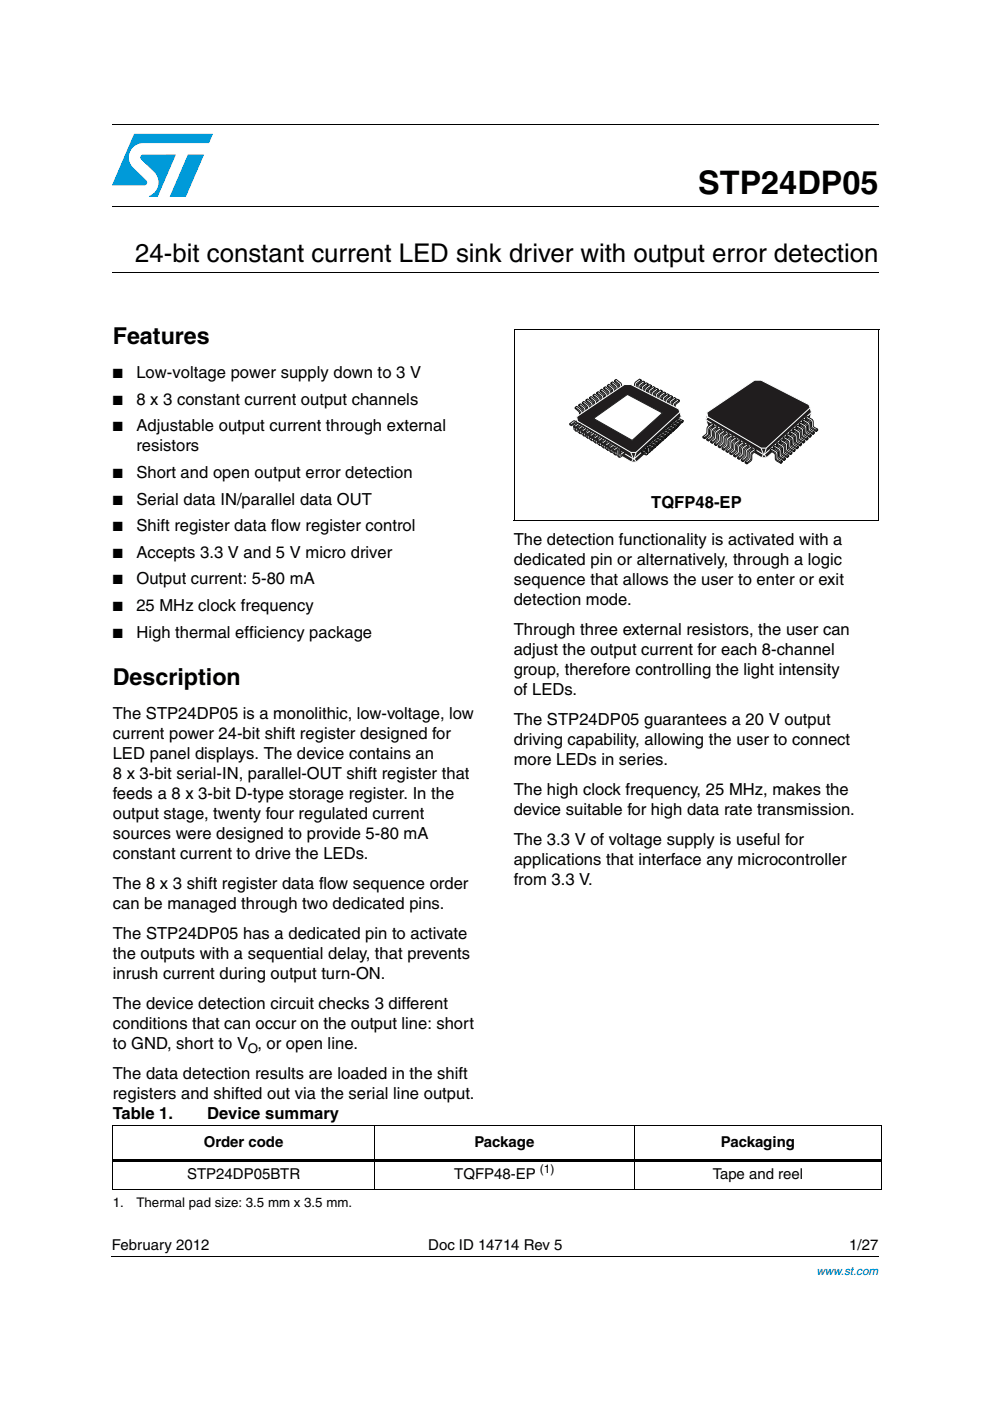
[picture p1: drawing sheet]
<svg xmlns="http://www.w3.org/2000/svg" width="210mm" height="297mm" viewBox="0 0 210 297" stroke-linecap="round" stroke-linejoin="round" font-family="sans-serif">
<defs><g id="words">
<text font-size="6.9" x="148" y="41.1">STP24DP05</text>
<text font-size="5.5" x="28.7" y="55.6">24-bit constant current LED sink driver with output error detection</text>
<g font-size="4.9">
<text x="23.9" y="73">Features</text>
<text x="23.9" y="145.3">Description</text>
</g>
<g font-size="3.5">
<text x="28.9" y="80.2">Low-voltage power supply down to 3 V</text>
<text x="28.9" y="85.8">8 x 3 constant current output channels</text>
<text x="28.9" y="91.4">Adjustable output current through external</text>
<text x="28.9" y="95.7">resistors</text>
<text x="28.9" y="101.3">Short and open output error detection</text>
<text x="28.9" y="107">Serial data IN/parallel data OUT</text>
<text x="138.1" y="107.7">TQFP48-EP</text>
<text x="28.9" y="112.6">Shift register data flow register control</text>
<text x="28.9" y="118.3">Accepts 3.3 V and 5 V micro driver</text>
<text x="108.9" y="115.6">The detection functionality is activated with a</text>
<text x="108.9" y="119.8">dedicated pin or alternatively, through a logic</text>
<text x="28.9" y="123.9">Output current: 5-80 mA</text>
<text x="108.9" y="124.1">sequence that allows the user to enter or exit</text>
<text x="28.9" y="129.5">25 MHz clock frequency</text>
<text x="108.9" y="128.3">detection mode.</text>
<text x="28.9" y="135.2">High thermal efficiency package</text>
<text x="108.9" y="134.7">Through three external resistors, the user can</text>
<text x="108.9" y="138.9">adjust the output current for each 8-channel</text>
<text x="108.9" y="143.1">group, therefore controlling the light intensity</text>
<text x="108.9" y="147.4">of LEDs.</text>
<text x="23.9" y="152.5">The STP24DP05 is a monolithic, low-voltage, low</text>
<text x="108.9" y="153.7">The STP24DP05 guarantees a 20 V output</text>
<text x="23.9" y="156.7">current power 24-bit shift register designed for</text>
<text x="23.9" y="161">LED panel displays. The device contains an</text>
<text x="108.9" y="157.9">driving capability, allowing the user to connect</text>
<text x="23.9" y="165.2">8 x 3-bit serial-IN, parallel-OUT shift register that</text>
<text x="108.9" y="162.2">more LEDs in series.</text>
<text x="23.9" y="169.4">feeds a 8 x 3-bit D-type storage register. In the</text>
<text x="23.9" y="173.7">output stage, twenty four regulated current</text>
<text x="108.9" y="168.5">The high clock frequency, 25 MHz, makes the</text>
<text x="108.9" y="172.8">device suitable for high data rate transmission.</text>
<text x="23.9" y="177.9">sources were designed to provide 5-80 mA</text>
<text x="108.9" y="179.1">The 3.3 V of voltage supply is useful for</text>
<text x="23.9" y="182.1">constant current to drive the LEDs.</text>
<text x="108.9" y="183.3">applications that interface any microcontroller</text>
<text x="23.9" y="188.5">The 8 x 3 shift register data flow sequence order</text>
<text x="108.9" y="187.6">from 3.3 V.</text>
<text x="23.9" y="192.7">can be managed through two dedicated pins.</text>
<text x="23.9" y="199.1">The STP24DP05 has a dedicated pin to activate</text>
<text x="23.9" y="203.3">the outputs with a sequential delay, that prevents</text>
<text x="23.9" y="207.5">inrush current during output turn-ON.</text>
<text x="23.9" y="213.9">The device detection circuit checks 3 different</text>
<text x="23.9" y="218.1">conditions that can occur on the output line: short</text>
<text x="23.9" y="222.3">to GND, short to V , or open line.</text>
<text x="23.9" y="228.7">The data detection results are loaded in the shift</text>
<text x="23.9" y="232.9">registers and shifted out via the serial line output.</text>
<text x="23.9" y="237.2">Table 1.</text>
<text x="43.9" y="237.2">Device summary</text>
</g>
<g font-size="3.2">
<text x="43.2" y="243.3">Order code</text>
<text x="100.6" y="243.3">Package</text>
<text x="152.9" y="243.3">Packaging</text>
<text x="39.7" y="250">STP24DP05BTR</text>
<text x="96.3" y="250">TQFP48-EP</text>
<text x="151.1" y="250">Tape and reel</text>
<text x="23.7" y="265">February 2012</text>
<text x="90.8" y="265">Doc ID 14714 Rev 5</text>
<text x="180.1" y="265">1/27</text>
</g>
<g font-size="2.8">
<text x="23.9" y="80.2">■</text>
<text x="23.9" y="85.8">■</text>
<text x="23.9" y="91.4">■</text>
<text x="23.9" y="101.3">■</text>
<text x="23.9" y="107">■</text>
<text x="23.9" y="112.6">■</text>
<text x="23.9" y="118.3">■</text>
<text x="23.9" y="123.9">■</text>
<text x="23.9" y="129.5">■</text>
<text x="23.9" y="135.2">■</text>
<text x="52.5" y="223.2">O</text>
<text x="23.9" y="256">1.</text>
<text x="28.9" y="256">Thermal pad size: 3.5 mm x 3.5 mm.</text>
</g>
<text font-size="2.5" x="114.5" y="248.7">(1)</text>
<text font-size="2.5" fill="#00f" x="173.1" y="270.4">www.st.com</text>
</g></defs>
<g fill="#009ad9">
<path d="M39.8 32.8h3.5l-3.9 8.9h-3.4z"/>
<path d="M28.4 28.4h16.8l-.9 1.9h-13.9a3 3 0 0 0-2.9 2 3 3 0 0 0 .8 3.4l2.7 2.5a.62 .62 0 0 1 .2 .7 .62 .62 0 0 1-.6 .4h-6.9z"/>
<path d="M29.9 33l.5-.2h6.9l-3.9 8.9h-1.8a3.2 3.2 0 0 0 1.2-5.1l-2.9-2.8-.1-.4z"/>
</g>
<path d="M23.7 26.3h162.5M23.7 43.8h162.5M23.7 57.7h162.5M23.7 266.3h162.6" fill="none" stroke="#000" stroke-width=".21"/>
<path d="M23.6 266.3l.1 .1z" fill="#000"/>
<g fill="#fff">
<path d="M115.6 73.8h64.1v29.5h-64.1z"/>
<path d="M122 86.4l1.1 .7 .2 .4a1.43 1.43 0 0 0 .6 1.8l-.1 .3-.9-.8-.1-1.4-.9-.8z"/>
</g>
<path d="M122 86.4l1.2 .7v1.2l.2 .5 .5 .5-.1 .3-.9-.7-.1-.5a1.22 1.22 0 0 0-.7-1.7z" fill="none" stroke="#101412" stroke-width=".21"/>
<path d="M123.9 89.3l.3-.2-.1 .3-.3 .2z" fill="#fff"/>
<path d="M123.9 89.3l.3-.2-.1 .3-.3 .2z" fill="none" stroke="#101412" stroke-width=".21"/>
<path d="M122 86.4l.3-.3 1 .9 .2 .4-.1 1 .8 .7-.3 .2-.8-.6-.1-.3v-1.1z" fill="#fff"/>
<path d="M122 86.4l.3-.3 1 .8 .1 .6a1.13 1.13 0 0 0 .8 1.6l-.3 .2-.8-.6-.1-.4a1.16 1.16 0 0 0-.7-1.7z" fill="none" stroke="#101412" stroke-width=".21"/>
<path d="M124.6 88.8l.3-.2v.2l-.3 .2z" fill="#fff"/>
<path d="M124.6 88.8l.3-.2v.2l-.3 .2z" fill="none" stroke="#101412" stroke-width=".21"/>
<path d="M125.4 88.3l.3-.2v.2l-.3 .2z" fill="#fff"/>
<path d="M125.4 88.3l.3-.2v.2l-.3 .2z" fill="none" stroke="#101412" stroke-width=".21"/>
<path d="M126.2 87.8l.3-.2-.1 .2-.3 .2z" fill="#fff"/>
<path d="M126.2 87.8l.3-.2-.1 .2-.3 .2z" fill="none" stroke="#101412" stroke-width=".21"/>
<path d="M126.9 87.2l.3-.2v.3l-.3 .2z" fill="#fff"/>
<path d="M126.9 87.2l.3-.2v.3l-.3 .2z" fill="none" stroke="#101412" stroke-width=".21"/>
<path d="M127.7 86.7l.3-.2-.1 .3-.3 .2z" fill="#fff"/>
<path d="M127.7 86.7l.3-.2-.1 .3-.3 .2z" fill="none" stroke="#101412" stroke-width=".21"/>
<path d="M128.4 86.2l.3-.2v.2l-.3 .3z" fill="#fff"/>
<path d="M128.4 86.2l.3-.2v.2l-.3 .3z" fill="none" stroke="#101412" stroke-width=".21"/>
<path d="M129.2 85.7l.3-.2v.2l-.4 .2z" fill="#fff"/>
<path d="M129.2 85.7l.3-.2v.2l-.4 .2z" fill="none" stroke="#101412" stroke-width=".21"/>
<path d="M129.9 85.2l.3-.2v.2l-.3 .2z" fill="#fff"/>
<path d="M129.9 85.2l.3-.2v.2l-.3 .2z" fill="none" stroke="#101412" stroke-width=".21"/>
<path d="M130.7 84.6l.3-.1v.2l-.3 .2z" fill="#fff"/>
<path d="M130.7 84.6l.3-.1v.2l-.3 .2z" fill="none" stroke="#101412" stroke-width=".21"/>
<path d="M131.5 84.1l.3-.2-.1 .3-.3 .2z" fill="#fff"/>
<path d="M131.5 84.1l.3-.2-.1 .3-.3 .2z" fill="none" stroke="#101412" stroke-width=".21"/>
<path d="M122.7 85.8l1.2 .8v1.1l.2 .6 .5 .5v.3l-.9-.7-.2-.5a1.22 1.22 0 0 0-.7-1.7z" fill="#fff"/>
<path d="M122.7 85.8l1.2 .8v1.1l.2 .6 .5 .5v.3l-.9-.7-.2-.5a1.22 1.22 0 0 0-.7-1.7z" fill="none" stroke="#101412" stroke-width=".21"/>
<path d="M123.5 85.3l1.2 .8v1.1l.2 .6 .5 .5v.2l-.9-.7-.2-.4a1.22 1.22 0 0 0-.7-1.7z" fill="#fff"/>
<path d="M123.5 85.3l1.2 .8v1.1l.2 .6 .5 .5v.2l-.9-.7-.2-.4a1.22 1.22 0 0 0-.7-1.7z" fill="none" stroke="#101412" stroke-width=".21"/>
<path d="M124.2 84.8l1.2 .8 .1 1.1 .1 .5 .5 .5v.3l-.9-.7-.1-.5a1.22 1.22 0 0 0-.8-1.7z" fill="#fff"/>
<path d="M124.2 84.8l1.2 .8 .1 1.1 .1 .5 .5 .5v.3l-.9-.7-.1-.5a1.22 1.22 0 0 0-.8-1.7z" fill="none" stroke="#101412" stroke-width=".21"/>
<path d="M125 84.3l1.2 .7v1.2l.2 .5 .5 .5v.3l-.9-.7-.2-.5a1.22 1.22 0 0 0-.7-1.7z" fill="#fff"/>
<path d="M125 84.3l1.2 .7v1.2l.2 .5 .5 .5v.3l-.9-.7-.2-.5a1.22 1.22 0 0 0-.7-1.7z" fill="none" stroke="#101412" stroke-width=".21"/>
<path d="M125.7 83.8l1.3 .7v1.2l.1 .5 .6 .5-.1 .3-.9-.7-.1-.5a1.22 1.22 0 0 0-.8-1.7z" fill="#fff"/>
<path d="M125.7 83.8l1.3 .7v1.2l.1 .5 .6 .5-.1 .3-.9-.7-.1-.5a1.22 1.22 0 0 0-.8-1.7z" fill="none" stroke="#101412" stroke-width=".21"/>
<path d="M126.5 83.3l1.2 .7v1.2l.2 .5 .5 .5v.3l-.9-.7-.2-.5a1.22 1.22 0 0 0-.7-1.7z" fill="#fff"/>
<path d="M126.5 83.3l1.2 .7v1.2l.2 .5 .5 .5v.3l-.9-.7-.2-.5a1.22 1.22 0 0 0-.7-1.7z" fill="none" stroke="#101412" stroke-width=".21"/>
<path d="M127.3 82.7l1.2 .8v1.1l.2 .6 .5 .5-.1 .2-.8-.7-.2-.4a1.22 1.22 0 0 0-.7-1.7z" fill="#fff"/>
<path d="M127.3 82.7l1.2 .8v1.1l.2 .6 .5 .5-.1 .2-.8-.7-.2-.4a1.22 1.22 0 0 0-.7-1.7z" fill="none" stroke="#101412" stroke-width=".21"/>
<path d="M128 82.2l1.2 .8v1.1l.2 .5 .5 .6v.2l-.9-.7-.2-.4a1.22 1.22 0 0 0-.7-1.8z" fill="#fff"/>
<path d="M128 82.2l1.2 .8v1.1l.2 .5 .5 .6v.2l-.9-.7-.2-.4a1.22 1.22 0 0 0-.7-1.8z" fill="none" stroke="#101412" stroke-width=".21"/>
<path d="M128.8 81.7l1.2 .8v1.1l.2 .5 .5 .5v.3l-.9-.7-.2-.5a1.22 1.22 0 0 0-.7-1.7z" fill="#fff"/>
<path d="M128.8 81.7l1.2 .8v1.1l.2 .5 .5 .5v.3l-.9-.7-.2-.5a1.22 1.22 0 0 0-.7-1.7z" fill="none" stroke="#101412" stroke-width=".21"/>
<path d="M129.5 81.2l1.3 .7v1.2l.1 .5 .5 .5v.3l-.9-.7-.1-.5a1.21 1.21 0 0 0-.8-1.7z" fill="#fff"/>
<path d="M129.5 81.2l1.3 .7v1.2l.1 .5 .5 .5v.3l-.9-.7-.1-.5a1.21 1.21 0 0 0-.8-1.7z" fill="none" stroke="#101412" stroke-width=".21"/>
<path d="M122.7 85.8l.3-.2 1.1 .8 .1 .6a1.13 1.13 0 0 0 .7 1.6l-.3 .2-.7-.6-.2-.4a1.16 1.16 0 0 0-.6-1.7z" fill="#fff"/>
<path d="M122.7 85.8l.3-.2 1.1 .8 .1 .6a1.13 1.13 0 0 0 .7 1.6l-.3 .2-.7-.6-.2-.4a1.16 1.16 0 0 0-.6-1.7z" fill="none" stroke="#101412" stroke-width=".21"/>
<path d="M123.5 85.3l.3-.2 1 .8 .2 .6a1.13 1.13 0 0 0 .7 1.6l-.3 .2-.8-.6-.1-.5a1.16 1.16 0 0 0-.7-1.6z" fill="#fff"/>
<path d="M123.5 85.3l.3-.2 1 .8 .2 .6a1.13 1.13 0 0 0 .7 1.6l-.3 .2-.8-.6-.1-.5a1.16 1.16 0 0 0-.7-1.6z" fill="none" stroke="#101412" stroke-width=".21"/>
<path d="M124.2 84.8l.4-.2 1 .8 .1 .5a1.13 1.13 0 0 0 .8 1.6l-.4 .3-.7-.6-.2-.5a1.16 1.16 0 0 0-.6-1.6z" fill="#fff"/>
<path d="M124.2 84.8l.4-.2 1 .8 .1 .5a1.13 1.13 0 0 0 .8 1.6l-.4 .3-.7-.6-.2-.5a1.16 1.16 0 0 0-.6-1.6z" fill="none" stroke="#101412" stroke-width=".21"/>
<path d="M125 84.3l.3-.2 1 .8 .2 .5a1.13 1.13 0 0 0 .7 1.6l-.3 .2-.7-.5-.2-.5a1.15 1.15 0 0 0-.7-1.6z" fill="#fff"/>
<path d="M125 84.3l.3-.2 1 .8 .2 .5a1.13 1.13 0 0 0 .7 1.6l-.3 .2-.7-.5-.2-.5a1.15 1.15 0 0 0-.7-1.6z" fill="none" stroke="#101412" stroke-width=".21"/>
<path d="M125.7 83.8l.4-.3 1 .8 .1 .6a1.13 1.13 0 0 0 .8 1.6l-.3 .2-.8-.5-.1-.5a1.15 1.15 0 0 0-.7-1.6z" fill="#fff"/>
<path d="M125.7 83.8l.4-.3 1 .8 .1 .6a1.13 1.13 0 0 0 .8 1.6l-.3 .2-.8-.5-.1-.5a1.15 1.15 0 0 0-.7-1.6z" fill="none" stroke="#101412" stroke-width=".21"/>
<path d="M126.5 83.3l.3-.3 1.1 .8 .1 .6a1.14 1.14 0 0 0 .7 1.6l-.3 .2-.7-.6-.2-.4a1.15 1.15 0 0 0-.6-1.7z" fill="#fff"/>
<path d="M126.5 83.3l.3-.3 1.1 .8 .1 .6a1.14 1.14 0 0 0 .7 1.6l-.3 .2-.7-.6-.2-.4a1.15 1.15 0 0 0-.6-1.7z" fill="none" stroke="#101412" stroke-width=".21"/>
<path d="M127.3 82.7l.3-.2 1 .8 .1 .6a1.14 1.14 0 0 0 .8 1.6l-.3 .2-.8-.6-.1-.5a1.15 1.15 0 0 0-.7-1.6z" fill="#fff"/>
<path d="M127.3 82.7l.3-.2 1 .8 .1 .6a1.14 1.14 0 0 0 .8 1.6l-.3 .2-.8-.6-.1-.5a1.15 1.15 0 0 0-.7-1.6z" fill="none" stroke="#101412" stroke-width=".21"/>
<path d="M128 82.2l.3-.2 1.1 .8 .1 .5a1.14 1.14 0 0 0 .7 1.7l-.3 .2-.7-.6-.2-.5a1.15 1.15 0 0 0-.6-1.6z" fill="#fff"/>
<path d="M128 82.2l.3-.2 1.1 .8 .1 .5a1.14 1.14 0 0 0 .7 1.7l-.3 .2-.7-.6-.2-.5a1.15 1.15 0 0 0-.6-1.6z" fill="none" stroke="#101412" stroke-width=".21"/>
<path d="M128.8 81.7l.3-.2 1 .8 .2 .5a1.14 1.14 0 0 0 .7 1.6l-.3 .2-.7-.5-.2-.5a1.15 1.15 0 0 0-.7-1.6z" fill="#fff"/>
<path d="M128.8 81.7l.3-.2 1 .8 .2 .5a1.14 1.14 0 0 0 .7 1.6l-.3 .2-.7-.5-.2-.5a1.15 1.15 0 0 0-.7-1.6z" fill="none" stroke="#101412" stroke-width=".21"/>
<path d="M129.5 81.2l.4-.2 1 .7 .1 .6a1.14 1.14 0 0 0 .8 1.6l-.4 .2-.7-.5-.2-.5a1.15 1.15 0 0 0-.6-1.6z" fill="#fff"/>
<path d="M129.5 81.2l.4-.2 1 .7 .1 .6a1.14 1.14 0 0 0 .8 1.6l-.4 .2-.7-.5-.2-.5a1.15 1.15 0 0 0-.6-1.6z" fill="none" stroke="#101412" stroke-width=".21"/>
<path d="M130.3 80.7l1.2 .6 .1 .6a1.43 1.43 0 0 0 .6 1.7v.3l-1-.8-.1-1.5-.8-.7z" fill="#796564"/>
<path d="M130.3 80.7l1.2 .7v1.2l.2 .5 .5 .5v.3l-.9-.7-.2-.5a1.21 1.21 0 0 0-.7-1.7z" fill="#fff"/>
<path d="M130.3 80.7l1.2 .7v1.2l.2 .5 .5 .5v.3l-.9-.7-.2-.5a1.21 1.21 0 0 0-.7-1.7z" fill="none" stroke="#101412" stroke-width=".21"/>
<path d="M132.2 83.6l.3-.2v.3l-.3 .2z" fill="#796564"/>
<path d="M132.2 83.6l.3-.2v.3l-.3 .2z" fill="#fff"/>
<path d="M132.2 83.6l.3-.2v.3l-.3 .2z" fill="none" stroke="#101412" stroke-width=".21"/>
<g fill="#fff">
<path d="M130.3 80.7l.3-.3 1 .8 .2 .5-.1 1 .8 .7-.3 .2-.8-.6v-1.4z"/>
<path d="M130.3 80.7l.3-.3 1 .8 .2 .6a1.14 1.14 0 0 0 .7 1.6l-.3 .2-.7-.5-.2-.5a1.15 1.15 0 0 0-.6-1.7z"/>
</g>
<path d="M130.3 80.7l.3-.3 1 .8 .2 .6a1.14 1.14 0 0 0 .7 1.6l-.3 .2-.7-.5-.2-.5a1.15 1.15 0 0 0-.6-1.7z" fill="none" stroke="#101412" stroke-width=".21"/>
<path d="M143 85.4l1-.5v.2l-.8 .8-.2 1.3-.9 .7v-.3a2.26 2.26 0 0 0 .7-1.8z" fill="#fff"/>
<path d="M143 85.4l1-.5a.77 .77 0 0 1-.6 .7l-.2 .4-.1 .8a1.58 1.58 0 0 1-1 1.1v-.3a2.32 2.32 0 0 0 .7-1.9z" fill="none" stroke="#101412" stroke-width=".21"/>
<path d="M142.8 85.3l.9-.7 .3 .3-.9 .7-.2 1.3-.8 .7-.3-.2 .8-.7v-1.1z" fill="#fff"/>
<path d="M141.7 87.4l.4 .2v.3l-.4-.2zM142.8 85.3l.9-.7 .3 .3-.1 .1a1.32 1.32 0 0 0-.9 1.7l-.2 .4-.7 .5-.3-.2a1.62 1.62 0 0 0 .9-1.9z" fill="none" stroke="#101412" stroke-width=".21"/>
<path d="M142.3 85l1-.5v.3l-.8 .7-.2 1.3-.9 .7v-.3a2.26 2.26 0 0 0 .7-1.8z" fill="#fff"/>
<path d="M142.3 85l1-.5a.78 .78 0 0 1-.6 .7l-.3 .4v.8a1.58 1.58 0 0 1-1 1.1v-.3a2.32 2.32 0 0 0 .7-1.9z" fill="none" stroke="#101412" stroke-width=".21"/>
<path d="M142.1 84.9l.9-.6 .3 .2-.9 .7-.2 1.4-.8 .7-.4-.3 .8-.6 .1-1.1z" fill="#fff"/>
<path d="M141 87l.4 .3v.2l-.4-.2zM142.1 84.9l.9-.6 .3 .2-.1 .1a1.32 1.32 0 0 0-.9 1.7l-.3 .5-.6 .5-.4-.3a1.62 1.62 0 0 0 .9-1.9z" fill="none" stroke="#101412" stroke-width=".21"/>
<path d="M141.5 84.6l1.1-.5v.2l-.9 .8-.1 1.3-.9 .7v-.3a2.26 2.26 0 0 0 .6-1.8z" fill="#fff"/>
<path d="M141.5 84.6l1.1-.5a.77 .77 0 0 1-.6 .7l-.3 .4v.8a1.58 1.58 0 0 1-1 1.1v-.3a2.32 2.32 0 0 0 .7-1.9z" fill="none" stroke="#101412" stroke-width=".21"/>
<path d="M141.4 84.5l.8-.7 .4 .3-1 .7-.1 1.3-.8 .7-.4-.2 .8-.7 .1-1.1z" fill="#fff"/>
<path d="M140.3 86.6l.4 .2v.3l-.4-.2zM141.4 84.5l.8-.7 .4 .3-.2 .1a1.32 1.32 0 0 0-.9 1.7l-.2 .4-.6 .5-.4-.2a1.62 1.62 0 0 0 .9-1.9z" fill="none" stroke="#101412" stroke-width=".21"/>
<path d="M140.8 84.3l1.1-.6v.3l-.9 .7-.2 1.3-.8 .7v-.3a2.26 2.26 0 0 0 .6-1.8z" fill="#fff"/>
<path d="M140.8 84.3l1.1-.6a.77 .77 0 0 1-.6 .7l-.3 .4v.8a1.58 1.58 0 0 1-1 1.1v-.3a2.32 2.32 0 0 0 .7-1.9z" fill="none" stroke="#101412" stroke-width=".21"/>
<path d="M140.6 84.1l.9-.6 .4 .2-1 .7-.2 1.4-.8 .7-.3-.2 .8-.7 .1-1.1z" fill="#fff"/>
<path d="M139.6 86.3l.3 .2v.2l-.3-.2zM140.6 84.1l.9-.6 .4 .2-.2 .1a1.32 1.32 0 0 0-.9 1.7l-.2 .5-.7 .5-.3-.2a1.62 1.62 0 0 0 .9-1.9z" fill="none" stroke="#101412" stroke-width=".21"/>
<path d="M140.1 83.9l1.1-.6v.3l-.9 .8-.2 1.3-.9 .6v-.2a2.26 2.26 0 0 0 .7-1.9z" fill="#fff"/>
<path d="M140.1 83.9l1.1-.6a.77 .77 0 0 1-.6 .8l-.3 .3v.9a1.58 1.58 0 0 1-1.1 1v-.2a2.32 2.32 0 0 0 .8-2z" fill="none" stroke="#101412" stroke-width=".21"/>
<path d="M139.9 83.7l.9-.6 .4 .2-1 .8-.2 1.3-.8 .7-.3-.2 .8-.7v-1.1z" fill="#fff"/>
<path d="M138.9 85.9l.3 .2v.3l-.3-.3zM139.9 83.7l.9-.6 .4 .2-.2 .1a1.32 1.32 0 0 0-.9 1.7l-.2 .5-.7 .5-.3-.2a1.62 1.62 0 0 0 .9-1.9z" fill="none" stroke="#101412" stroke-width=".21"/>
<path d="M139.4 83.5l1-.6v.3l-.8 .8-.2 1.2-.9 .7v-.3a2.26 2.26 0 0 0 .7-1.8z" fill="#fff"/>
<path d="M139.4 83.5l1-.6a.77 .77 0 0 1-.6 .7l-.3 .4v.9a1.58 1.58 0 0 1-1 1v-.3a2.32 2.32 0 0 0 .7-1.9z" fill="none" stroke="#101412" stroke-width=".21"/>
<path d="M139.2 83.3l.9-.6 .3 .2-.9 .8-.2 1.3-.8 .7-.4-.2 .8-.7 .1-1.1z" fill="#fff"/>
<path d="M138.1 85.5l.4 .2v.2l-.4-.2zM139.2 83.3l.9-.6 .3 .2-.1 .1a1.32 1.32 0 0 0-1 1.7l-.2 .5-.6 .5-.4-.2a1.62 1.62 0 0 0 .9-1.9z" fill="none" stroke="#101412" stroke-width=".21"/>
<path d="M138.6 83.1l1-.6v.3l-.9 .8-.1 1.3-.9 .7v-.3a2.26 2.26 0 0 0 .7-1.8z" fill="#fff"/>
<path d="M138.6 83.1l1-.6a.77 .77 0 0 1-.6 .8l-.3 .4v.8a1.58 1.58 0 0 1-1 1.1v-.3a2.32 2.32 0 0 0 .7-2z" fill="none" stroke="#101412" stroke-width=".21"/>
<path d="M138.4 83l.8-.7 .4 .2-1 .8-.1 1.3-.8 .7-.4-.2 .8-.7 .1-1.1z" fill="#fff"/>
<path d="M137.3 85.1l.4 .2v.3l-.4-.2zM138.4 83l.8-.7 .4 .2-.2 .2a1.32 1.32 0 0 0-.9 1.7l-.2 .4-.6 .5-.4-.2a1.62 1.62 0 0 0 .9-1.9z" fill="none" stroke="#101412" stroke-width=".21"/>
<path d="M137.8 82.7l1.1-.5v.3l-.9 .7-.1 1.3-.9 .7v-.3a2.26 2.26 0 0 0 .6-1.8z" fill="#fff"/>
<path d="M137.8 82.7l1.1-.5a.78 .78 0 0 1-.6 .7l-.3 .4v.8a1.58 1.58 0 0 1-1 1.1v-.3a2.32 2.32 0 0 0 .7-1.9z" fill="none" stroke="#101412" stroke-width=".21"/>
<path d="M137.7 82.6l.8-.6 .4 .2-1 .7-.1 1.3-.8 .7-.4-.2 .8-.7 .1-1z" fill="#fff"/>
<path d="M136.6 84.7l.4 .2v.3l-.4-.2zM137.7 82.6l.8-.6 .4 .2-.2 .1a1.32 1.32 0 0 0-.9 1.7l-.2 .4-.6 .5-.4-.2a1.62 1.62 0 0 0 .9-1.9z" fill="none" stroke="#101412" stroke-width=".21"/>
<path d="M137.1 82.3l1-.6v.3l-.8 .8-.2 1.3-.9 .7v-.3a2.26 2.26 0 0 0 .7-1.8z" fill="#fff"/>
<path d="M137.1 82.3l1-.6a.77 .77 0 0 1-.6 .8l-.2 .4-.1 .8a1.58 1.58 0 0 1-1 1.1v-.3a2.32 2.32 0 0 0 .7-1.9z" fill="none" stroke="#101412" stroke-width=".21"/>
<path d="M136.9 82.2l.9-.7 .3 .3-.9 .7-.2 1.3-.8 .7-.3-.2 .8-.7v-1.1z" fill="#fff"/>
<path d="M135.8 84.3l.4 .2v.3l-.4-.2zM136.9 82.2l.9-.7 .3 .3-.1 .1a1.32 1.32 0 0 0-.9 1.7l-.2 .4-.7 .5-.3-.2a1.62 1.62 0 0 0 .9-1.9z" fill="none" stroke="#101412" stroke-width=".21"/>
<path d="M136.4 81.9l1-.5v.3l-.8 .7-.2 1.3-.9 .7v-.3a2.25 2.25 0 0 0 .7-1.8z" fill="#fff"/>
<path d="M136.4 81.9l1-.5a.77 .77 0 0 1-.6 .7l-.3 .4v.8a1.58 1.58 0 0 1-1 1.1v-.3a2.32 2.32 0 0 0 .7-1.9z" fill="none" stroke="#101412" stroke-width=".21"/>
<path d="M136.2 81.8l.9-.6 .3 .2-.9 .7-.2 1.4-.8 .7-.4-.3 .8-.7 .1-1z" fill="#fff"/>
<path d="M135.1 83.9l.4 .3v.2l-.4-.2zM136.2 81.8l.9-.6 .3 .2-.1 .1a1.32 1.32 0 0 0-.9 1.7l-.3 .5-.6 .5-.4-.3a1.62 1.62 0 0 0 .9-1.9z" fill="none" stroke="#101412" stroke-width=".21"/>
<path d="M135.7 81.6l1-.6v.3l-.8 .8-.2 1.2-.9 .7v-.2a2.26 2.26 0 0 0 .7-1.9z" fill="#fff"/>
<path d="M135.7 81.6l1-.6a.77 .77 0 0 1-.6 .7l-.3 .4v.9a1.58 1.58 0 0 1-1 1v-.2a2.32 2.32 0 0 0 .7-2z" fill="none" stroke="#101412" stroke-width=".21"/>
<path d="M135.5 81.4l.9-.6 .3 .2-.9 .8-.2 1.3-.8 .7-.4-.2 .8-.7 .1-1.1z" fill="#fff"/>
<path d="M134.4 83.6l.4 .2v.2l-.4-.2zM135.5 81.4l.9-.6 .3 .2-.1 .1a1.32 1.32 0 0 0-1 1.7l-.2 .5-.6 .5-.4-.2a1.62 1.62 0 0 0 .9-1.9z" fill="none" stroke="#101412" stroke-width=".21"/>
<path d="M134.9 81.1l1.1-.5v.3l-.9 .7-.2 1.3-.8 .7v-.3a2.25 2.25 0 0 0 .6-1.8z" fill="#fff"/>
<path d="M134.9 81.1l1.1-.5a.78 .78 0 0 1-.6 .7l-.3 .4v.8a1.58 1.58 0 0 1-1 1.1v-.3a2.32 2.32 0 0 0 .7-1.9z" fill="none" stroke="#101412" stroke-width=".21"/>
<path d="M134.7 81l.9-.6 .4 .2-1 .7-.2 1.4-.8 .7-.3-.2 .8-.7 .1-1.1z" fill="#fff"/>
<path d="M133.7 83.2l.3 .2v.2l-.3-.2zM134.7 81l.9-.6 .4 .2-.2 .1a1.32 1.32 0 0 0-.9 1.7l-.2 .5-.7 .5-.3-.2a1.62 1.62 0 0 0 .9-1.9z" fill="none" stroke="#101412" stroke-width=".21"/>
<path d="M132.8 82.5l11.4 6z" fill="#fff"/>
<path d="M132.8 82.5l11.4 6" fill="none" stroke="#101412" stroke-width=".21"/>
<path d="M149.7 89l9.2-4.8 1.6-.2 11.6 3.3-.3 1.6-9.3 8.1h-1l-11.4-6.6z" fill="#201d1e"/>
<path d="M149.7 89l9.2-4.8 1.6-.2 11.6 3.3-.3 1.6-9.3 8.1h-1l-11.4-6.6z" fill="none" stroke="#fff" stroke-width=".21"/>
<path d="M149.9 87.5l.2 1 11.7 2.2 10-4.2 .3 .9-10 9h-.2l-12.3-7.4z" fill="#b5aaa5"/>
<path d="M149.9 87.5l.2 1 11.7 2.2 10-4.2 .3 .9-10 9h-.2l-12.3-7.4z" fill="#201d1e"/>
<path d="M149.9 87.5l.2 1 11.7 2.2 10-4.2 .3 .9-10 9h-.2l-12.3-7.4z" fill="none" stroke="#fff" stroke-width=".21"/>
<path d="M149.9 87.4l10.1-6.8h1.4l10.1 5.2 .3 .6-9.4 8.6h-1l-11.3-6.6z" fill="#e2dddd"/>
<path d="M149.9 87.4l10.1-6.8h1.4l10.1 5.2 .3 .6-9.4 8.6h-1l-11.3-6.6z" fill="#201d1e"/>
<path d="M149.9 87.4l10.1-6.8h1.4l10.1 5.2 .3 .6-9.4 8.6h-1l-11.3-6.6zM161.4 95l.5 1.4-.4 .6M162.5 95l-.4 1.4 .4 .6" fill="none" stroke="#fff" stroke-width=".21"/>
<path d="M150.3 90.6l1-.6v.3l-.8 .7-.2 1.3-.9 .7v-.3a2.25 2.25 0 0 0 .7-1.8z" fill="#fff"/>
<path d="M150.3 90.6l1-.6a.77 .77 0 0 1-.6 .7l-.3 .4v.9a1.58 1.58 0 0 1-1 1v-.3a2.32 2.32 0 0 0 .7-1.9z" fill="none" stroke="#101412" stroke-width=".21"/>
<path d="M150.1 90.4l.9-.6 .3 .2-.9 .7-.2 1.4-.8 .7-.4-.2 .8-.7 .1-1.1z" fill="#fff"/>
<path d="M150.1 90.4l.9-.6 .3 .2-.1 .1a1.32 1.32 0 0 0-.9 1.7l-.3 .5-.6 .5-.4-.2a1.62 1.62 0 0 0 .9-1.9z" fill="none" stroke="#101412" stroke-width=".21"/>
<path d="M149 92.6l.4 .2v.2l-.4-.2z" fill="#fff"/>
<path d="M149 92.6l.4 .2v.2l-.4-.2z" fill="none" stroke="#101412" stroke-width=".21"/>
<path d="M163.3 95.3l1.2 .5 .2 .5a1.43 1.43 0 0 0 .9 1.7v.2l-1.1-.6-.2-1.3-1-.8z" fill="#fff"/>
<path d="M163.3 95.3l1.3 .6 .2 1.1 .2 .5 .6 .5v.2l-1-.5-.2-.5a1.22 1.22 0 0 0-1-1.6z" fill="none" stroke="#101412" stroke-width=".21"/>
<path d="M165.6 98l.3-.2v.2l-.3 .2z" fill="#fff"/>
<path d="M165.6 98l.3-.2v.2l-.3 .2z" fill="none" stroke="#101412" stroke-width=".21"/>
<path d="M163.3 95.3l.3-.2 1.1 .6 .2 .5v.9l1 .6-.3 .3-.8-.5-.2-.3-.1-1.1z" fill="#fff"/>
<path d="M163.3 95.3l.3-.2 1.1 .6 .2 .5a1.13 1.13 0 0 0 1 1.5l-.3 .3-.8-.5-.3-.4a1.16 1.16 0 0 0-.8-1.6z" fill="none" stroke="#101412" stroke-width=".21"/>
<path d="M166.3 97.4l.2-.3v.3l-.2 .2z" fill="#fff"/>
<path d="M166.3 97.4l.2-.3v.3l-.2 .2z" fill="none" stroke="#101412" stroke-width=".21"/>
<path d="M167 96.8l.2-.3v.3l-.2 .2z" fill="#fff"/>
<path d="M167 96.8l.2-.3v.3l-.2 .2z" fill="none" stroke="#101412" stroke-width=".21"/>
<path d="M167.6 96.1l.3-.2v.3l-.3 .2z" fill="#fff"/>
<path d="M167.6 96.1l.3-.2v.3l-.3 .2z" fill="none" stroke="#101412" stroke-width=".21"/>
<path d="M168.3 95.5l.3-.2v.2l-.3 .3z" fill="#fff"/>
<path d="M168.3 95.5l.3-.2v.2l-.3 .3z" fill="none" stroke="#101412" stroke-width=".21"/>
<path d="M169 94.9l.3-.2v.2l-.3 .3z" fill="#fff"/>
<path d="M169 94.9l.3-.2v.2l-.3 .3z" fill="none" stroke="#101412" stroke-width=".21"/>
<path d="M169.7 94.3l.3-.2v.2l-.3 .3z" fill="#fff"/>
<path d="M169.7 94.3l.3-.2v.2l-.3 .3z" fill="none" stroke="#101412" stroke-width=".21"/>
<path d="M170.4 93.7l.2-.2v.2l-.2 .2z" fill="#fff"/>
<path d="M170.4 93.7l.2-.2v.2l-.2 .2z" fill="none" stroke="#101412" stroke-width=".21"/>
<path d="M171 93.1l.3-.3v.3l-.3 .2z" fill="#fff"/>
<path d="M171 93.1l.3-.3v.3l-.3 .2z" fill="none" stroke="#101412" stroke-width=".21"/>
<path d="M171.7 92.5l.3-.3v.3l-.3 .2z" fill="#fff"/>
<path d="M171.7 92.5l.3-.3v.3l-.3 .2z" fill="none" stroke="#101412" stroke-width=".21"/>
<path d="M172.4 91.8l.3-.2v.3l-.3 .2z" fill="#fff"/>
<path d="M172.4 91.8l.3-.2v.3l-.3 .2z" fill="none" stroke="#101412" stroke-width=".21"/>
<path d="M164 94.7l1.3 .6 .1 1.1 .3 .5 .6 .5v.2l-1-.5-.2-.5a1.22 1.22 0 0 0-1-1.6z" fill="#fff"/>
<path d="M164 94.7l1.3 .6 .1 1.1 .3 .5 .6 .5v.2l-1-.5-.2-.5a1.22 1.22 0 0 0-1-1.6z" fill="none" stroke="#101412" stroke-width=".21"/>
<path d="M164.7 94.1l1.3 .6 .1 1.1 .3 .5 .5 .5v.2l-.9-.5-.3-.5a1.22 1.22 0 0 0-.9-1.6z" fill="#fff"/>
<path d="M164.7 94.1l1.3 .6 .1 1.1 .3 .5 .5 .5v.2l-.9-.5-.3-.5a1.22 1.22 0 0 0-.9-1.6z" fill="none" stroke="#101412" stroke-width=".21"/>
<path d="M165.3 93.5l1.3 .6 .2 1.1 .3 .5 .5 .4v.3l-.9-.6-.3-.4a1.22 1.22 0 0 0-.9-1.6z" fill="#fff"/>
<path d="M165.3 93.5l1.3 .6 .2 1.1 .3 .5 .5 .4v.3l-.9-.6-.3-.4a1.22 1.22 0 0 0-.9-1.6z" fill="none" stroke="#101412" stroke-width=".21"/>
<path d="M166 92.9l1.3 .5 .2 1.2 .2 .5 .6 .4v.3l-1-.6-.2-.4a1.22 1.22 0 0 0-.9-1.6z" fill="#fff"/>
<path d="M166 92.9l1.3 .5 .2 1.2 .2 .5 .6 .4v.3l-1-.6-.2-.4a1.22 1.22 0 0 0-.9-1.6z" fill="none" stroke="#101412" stroke-width=".21"/>
<path d="M166.7 92.2l1.3 .6 .2 1.2 .2 .5 .6 .4v.3l-1-.6-.2-.4a1.22 1.22 0 0 0-.9-1.6z" fill="#fff"/>
<path d="M166.7 92.2l1.3 .6 .2 1.2 .2 .5 .6 .4v.3l-1-.6-.2-.4a1.22 1.22 0 0 0-.9-1.6z" fill="none" stroke="#101412" stroke-width=".21"/>
<path d="M167.4 91.6l1.3 .6 .2 1.2 .2 .5 .6 .4v.3l-1-.6-.2-.5a1.22 1.22 0 0 0-1-1.6z" fill="#fff"/>
<path d="M167.4 91.6l1.3 .6 .2 1.2 .2 .5 .6 .4v.3l-1-.6-.2-.5a1.22 1.22 0 0 0-1-1.6z" fill="none" stroke="#101412" stroke-width=".21"/>
<path d="M168.1 91l1.3 .6 .1 1.1 .3 .5 .6 .5v.3l-1-.6-.2-.5a1.22 1.22 0 0 0-1-1.6z" fill="#fff"/>
<path d="M168.1 91l1.3 .6 .1 1.1 .3 .5 .6 .5v.3l-1-.6-.2-.5a1.22 1.22 0 0 0-1-1.6z" fill="none" stroke="#101412" stroke-width=".21"/>
<path d="M168.8 90.4l1.3 .6 .1 1.1 .3 .5 .5 .5v.2l-.9-.5-.3-.5a1.22 1.22 0 0 0-.9-1.6z" fill="#fff"/>
<path d="M168.8 90.4l1.3 .6 .1 1.1 .3 .5 .5 .5v.2l-.9-.5-.3-.5a1.22 1.22 0 0 0-.9-1.6z" fill="none" stroke="#101412" stroke-width=".21"/>
<path d="M169.4 89.8l1.3 .6 .2 1.1 .2 .5 .6 .4v.3l-.9-.6-.3-.4a1.22 1.22 0 0 0-.9-1.6z" fill="#fff"/>
<path d="M169.4 89.8l1.3 .6 .2 1.1 .2 .5 .6 .4v.3l-.9-.6-.3-.4a1.22 1.22 0 0 0-.9-1.6z" fill="none" stroke="#101412" stroke-width=".21"/>
<path d="M170.1 89.2l1.3 .6 .2 1.1 .2 .5 .6 .4v.3l-1-.6-.2-.4a1.21 1.21 0 0 0-.9-1.6z" fill="#fff"/>
<path d="M170.1 89.2l1.3 .6 .2 1.1 .2 .5 .6 .4v.3l-1-.6-.2-.4a1.21 1.21 0 0 0-.9-1.6z" fill="none" stroke="#101412" stroke-width=".21"/>
<path d="M164 94.7l.3-.3 1.1 .7 .2 .5a1.13 1.13 0 0 0 .9 1.5l-.2 .3-.8-.5-.3-.4a1.16 1.16 0 0 0-.8-1.6z" fill="#fff"/>
<path d="M164 94.7l.3-.3 1.1 .7 .2 .5a1.13 1.13 0 0 0 .9 1.5l-.2 .3-.8-.5-.3-.4a1.16 1.16 0 0 0-.8-1.6z" fill="none" stroke="#101412" stroke-width=".21"/>
<path d="M164.7 94.1l.3-.3 1.1 .7 .2 .5a1.13 1.13 0 0 0 .9 1.5l-.3 .3-.8-.5-.2-.4a1.16 1.16 0 0 0-.8-1.6z" fill="#fff"/>
<path d="M164.7 94.1l.3-.3 1.1 .7 .2 .5a1.13 1.13 0 0 0 .9 1.5l-.3 .3-.8-.5-.2-.4a1.16 1.16 0 0 0-.8-1.6z" fill="none" stroke="#101412" stroke-width=".21"/>
<path d="M165.3 93.5l.3-.3 1.2 .7 .2 .5a1.13 1.13 0 0 0 .9 1.5l-.3 .2-.8-.4-.2-.5a1.16 1.16 0 0 0-.9-1.5z" fill="#fff"/>
<path d="M165.3 93.5l.3-.3 1.2 .7 .2 .5a1.13 1.13 0 0 0 .9 1.5l-.3 .2-.8-.4-.2-.5a1.16 1.16 0 0 0-.9-1.5z" fill="none" stroke="#101412" stroke-width=".21"/>
<path d="M166 92.9l.3-.3 1.1 .6 .2 .6a1.13 1.13 0 0 0 1 1.5l-.3 .2-.8-.4-.2-.5a1.15 1.15 0 0 0-.9-1.5z" fill="#fff"/>
<path d="M166 92.9l.3-.3 1.1 .6 .2 .6a1.13 1.13 0 0 0 1 1.5l-.3 .2-.8-.4-.2-.5a1.15 1.15 0 0 0-.9-1.5z" fill="none" stroke="#101412" stroke-width=".21"/>
<path d="M166.7 92.2l.3-.2 1.1 .6 .2 .6a1.13 1.13 0 0 0 1 1.5l-.3 .2-.8-.4-.2-.5a1.15 1.15 0 0 0-.9-1.5z" fill="#fff"/>
<path d="M166.7 92.2l.3-.2 1.1 .6 .2 .6a1.13 1.13 0 0 0 1 1.5l-.3 .2-.8-.4-.2-.5a1.15 1.15 0 0 0-.9-1.5z" fill="none" stroke="#101412" stroke-width=".21"/>
<path d="M167.4 91.6l.3-.2 1.1 .6 .2 .5a1.14 1.14 0 0 0 1 1.6l-.3 .2-.8-.5-.3-.4a1.15 1.15 0 0 0-.8-1.5z" fill="#fff"/>
<path d="M167.4 91.6l.3-.2 1.1 .6 .2 .5a1.14 1.14 0 0 0 1 1.6l-.3 .2-.8-.5-.3-.4a1.15 1.15 0 0 0-.8-1.5z" fill="none" stroke="#101412" stroke-width=".21"/>
<path d="M168.1 91l.3-.3 1.1 .7 .2 .5a1.14 1.14 0 0 0 .9 1.5l-.2 .3-.9-.5-.2-.4a1.15 1.15 0 0 0-.8-1.5z" fill="#fff"/>
<path d="M168.1 91l.3-.3 1.1 .7 .2 .5a1.14 1.14 0 0 0 .9 1.5l-.2 .3-.9-.5-.2-.4a1.15 1.15 0 0 0-.8-1.5z" fill="none" stroke="#101412" stroke-width=".21"/>
<path d="M168.8 90.4l.2-.3 1.2 .7 .2 .5a1.14 1.14 0 0 0 .9 1.5l-.3 .3-.8-.5-.2-.4a1.15 1.15 0 0 0-.9-1.6z" fill="#fff"/>
<path d="M168.8 90.4l.2-.3 1.2 .7 .2 .5a1.14 1.14 0 0 0 .9 1.5l-.3 .3-.8-.5-.2-.4a1.15 1.15 0 0 0-.9-1.6z" fill="none" stroke="#101412" stroke-width=".21"/>
<path d="M169.4 89.8l.3-.3 1.1 .7 .3 .5a1.14 1.14 0 0 0 .9 1.5l-.3 .3-.8-.5-.2-.4a1.15 1.15 0 0 0-.9-1.6z" fill="#fff"/>
<path d="M169.4 89.8l.3-.3 1.1 .7 .3 .5a1.14 1.14 0 0 0 .9 1.5l-.3 .3-.8-.5-.2-.4a1.15 1.15 0 0 0-.9-1.6z" fill="none" stroke="#101412" stroke-width=".21"/>
<path d="M170.1 89.2l.3-.3 1.1 .7 .2 .5a1.14 1.14 0 0 0 1 1.5l-.3 .2-.8-.4-.2-.5a1.15 1.15 0 0 0-.9-1.5z" fill="#fff"/>
<path d="M170.1 89.2l.3-.3 1.1 .7 .2 .5a1.14 1.14 0 0 0 1 1.5l-.3 .2-.8-.4-.2-.5a1.15 1.15 0 0 0-.9-1.5z" fill="none" stroke="#101412" stroke-width=".21"/>
<path d="M170.8 88.6l1.3 .5 .2 .5a1.43 1.43 0 0 0 .8 1.6v.3l-1.1-.7-.2-1.4-1-.6z" fill="#796564"/>
<path d="M170.8 88.6l1.3 .5 .2 1.2 .2 .5 .6 .4v.3l-1-.6-.2-.4a1.21 1.21 0 0 0-1-1.6z" fill="#fff"/>
<path d="M170.8 88.6l1.3 .5 .2 1.2 .2 .5 .6 .4v.3l-1-.6-.2-.4a1.21 1.21 0 0 0-1-1.6z" fill="none" stroke="#101412" stroke-width=".21"/>
<path d="M173.1 91.2l.3-.2v.2l-.3 .3z" fill="#796564"/>
<path d="M173.1 91.2l.3-.2v.2l-.3 .3z" fill="#fff"/>
<path d="M173.1 91.2l.3-.2v.2l-.3 .3z" fill="none" stroke="#101412" stroke-width=".21"/>
<g fill="#fff">
<path d="M170.8 88.6l.3-.3 1.1 .6 .2 .5 .1 1 .9 .6-.3 .2-.9-.5-.2-1.3z"/>
<path d="M170.8 88.6l.3-.3 1.1 .6 .2 .6a1.14 1.14 0 0 0 1 1.5l-.3 .2-.8-.4-.2-.5a1.15 1.15 0 0 0-.9-1.5z"/>
</g>
<path d="M170.8 88.6l.3-.3 1.1 .6 .2 .6a1.14 1.14 0 0 0 1 1.5l-.3 .2-.8-.4-.2-.5a1.15 1.15 0 0 0-.9-1.5z" fill="none" stroke="#101412" stroke-width=".21"/>
<path d="M159.2 95.9l1.1-.6v.3l-.9 .8-.1 1.2-.9 .8v-.3a2.16 2.16 0 0 0 .6-1.8z" fill="#fff"/>
<path d="M159.2 95.9l1.1-.6a.76 .76 0 0 1-.6 .8l-.3 .4v.8a1.62 1.62 0 0 1-1 1.1v-.3a2.3 2.3 0 0 0 .7-2z" fill="none" stroke="#101412" stroke-width=".21"/>
<path d="M159.1 95.8l.8-.7 .4 .3-1 .7-.1 1.3-.8 .7-.4-.2 .8-.7 .1-1z" fill="#fff"/>
<path d="M159.1 95.8l.8-.7 .4 .3-.2 .1a1.32 1.32 0 0 0-.9 1.7l-.2 .4-.6 .5-.4-.2a1.26 1.26 0 0 0 .9-1.6z" fill="none" stroke="#101412" stroke-width=".21"/>
<path d="M158 97.9l.4 .2v.3l-.4-.2z" fill="#fff"/>
<path d="M149.8 93l.4 .3v.2l-.4-.2zM150.7 93.5l.3 .2v.3l-.3-.2zM151.5 94l.3 .2v.3l-.3-.2zM152.3 94.5l.4 .2v.3l-.4-.2zM153.1 95l.4 .2v.3l-.4-.3zM153.9 95.5l.4 .2v.2l-.4-.2zM154.7 96l.4 .2v.2l-.4-.2zM155.5 96.4l.4 .3v.2l-.4-.2zM156.4 96.9l.3 .2v.3l-.3-.2zM157.2 97.4l.3 .2v.3l-.3-.2zM158 97.9l.4 .2v.3l-.4-.2z" fill="none" stroke="#101412" stroke-width=".21"/>
<path d="M150.1 88.4l-.5 .5" fill="none" stroke="#fff" stroke-width=".21"/>
<path d="M151.1 91l1-.5a.77 .77 0 0 1-.6 .7l-.2 .4v.8a1.59 1.59 0 0 1-1.1 1.1v-.3a2.32 2.32 0 0 0 .7-1.9z" fill="#fff"/>
<path d="M151.1 91l1-.5a.77 .77 0 0 1-.6 .7l-.2 .4v.8a1.59 1.59 0 0 1-1.1 1.1v-.3a2.32 2.32 0 0 0 .7-1.9z" fill="none" stroke="#231f20" stroke-width=".21"/>
<path d="M151.9 91.5l1-.5a.77 .77 0 0 1-.5 .7l-.3 .4v.8a1.59 1.59 0 0 1-1.1 1.1v-.3a2.32 2.32 0 0 0 .8-1.9z" fill="#fff"/>
<path d="M151.9 91.5l1-.5a.77 .77 0 0 1-.5 .7l-.3 .4v.8a1.59 1.59 0 0 1-1.1 1.1v-.3a2.32 2.32 0 0 0 .8-1.9z" fill="none" stroke="#231f20" stroke-width=".21"/>
<path d="M152.7 92l1.1-.5a.77 .77 0 0 1-.6 .7l-.3 .4v.8a1.59 1.59 0 0 1-1 1.1v-.3a2.32 2.32 0 0 0 .7-1.9z" fill="#fff"/>
<path d="M152.7 92l1.1-.5a.77 .77 0 0 1-.6 .7l-.3 .4v.8a1.59 1.59 0 0 1-1 1.1v-.3a2.32 2.32 0 0 0 .7-1.9z" fill="none" stroke="#231f20" stroke-width=".21"/>
<path d="M153.5 92.5l1.1-.6a.77 .77 0 0 1-.6 .8l-.3 .4v.8a1.6 1.6 0 0 1-1 1.1v-.3a2.31 2.31 0 0 0 .7-2z" fill="#fff"/>
<path d="M153.5 92.5l1.1-.6a.77 .77 0 0 1-.6 .8l-.3 .4v.8a1.6 1.6 0 0 1-1 1.1v-.3a2.31 2.31 0 0 0 .7-2z" fill="none" stroke="#231f20" stroke-width=".21"/>
<path d="M154.4 93l1-.6a.77 .77 0 0 1-.6 .8l-.3 .4v.8a1.6 1.6 0 0 1-1 1v-.2a2.31 2.31 0 0 0 .7-2z" fill="#fff"/>
<path d="M154.4 93l1-.6a.77 .77 0 0 1-.6 .8l-.3 .4v.8a1.6 1.6 0 0 1-1 1v-.2a2.31 2.31 0 0 0 .7-2z" fill="none" stroke="#231f20" stroke-width=".21"/>
<path d="M155.2 93.5l1-.6a.76 .76 0 0 1-.6 .7l-.3 .4v.9a1.6 1.6 0 0 1-1 1v-.2a2.31 2.31 0 0 0 .7-2z" fill="#fff"/>
<path d="M155.2 93.5l1-.6a.76 .76 0 0 1-.6 .7l-.3 .4v.9a1.6 1.6 0 0 1-1 1v-.2a2.31 2.31 0 0 0 .7-2z" fill="none" stroke="#231f20" stroke-width=".21"/>
<path d="M156 94l1-.6a.76 .76 0 0 1-.6 .7l-.2 .4-.1 .8a1.6 1.6 0 0 1-1 1.1v-.3a2.31 2.31 0 0 0 .7-1.9z" fill="#fff"/>
<path d="M156 94l1-.6a.76 .76 0 0 1-.6 .7l-.2 .4-.1 .8a1.6 1.6 0 0 1-1 1.1v-.3a2.31 2.31 0 0 0 .7-1.9z" fill="none" stroke="#231f20" stroke-width=".21"/>
<path d="M156.8 94.4l1-.5a.76 .76 0 0 1-.6 .7l-.2 .4v.8a1.61 1.61 0 0 1-1.1 1.1v-.3a2.31 2.31 0 0 0 .7-1.9z" fill="#fff"/>
<path d="M156.8 94.4l1-.5a.76 .76 0 0 1-.6 .7l-.2 .4v.8a1.61 1.61 0 0 1-1.1 1.1v-.3a2.31 2.31 0 0 0 .7-1.9z" fill="none" stroke="#231f20" stroke-width=".21"/>
<path d="M157.6 94.9l1-.5a.76 .76 0 0 1-.6 .7l-.2 .4v.8a1.61 1.61 0 0 1-1.1 1.1v-.3a2.3 2.3 0 0 0 .7-1.9z" fill="#fff"/>
<path d="M157.6 94.9l1-.5a.76 .76 0 0 1-.6 .7l-.2 .4v.8a1.61 1.61 0 0 1-1.1 1.1v-.3a2.3 2.3 0 0 0 .7-1.9z" fill="none" stroke="#231f20" stroke-width=".21"/>
<path d="M158.4 95.4l1.1-.6a.76 .76 0 0 1-.6 .8l-.3 .4v.8a1.61 1.61 0 0 1-1 1.1v-.3a2.3 2.3 0 0 0 .7-1.9z" fill="#fff"/>
<path d="M158.4 95.4l1.1-.6a.76 .76 0 0 1-.6 .8l-.3 .4v.8a1.61 1.61 0 0 1-1 1.1v-.3a2.3 2.3 0 0 0 .7-1.9z" fill="none" stroke="#231f20" stroke-width=".21"/>
<path d="M150.9 90.9l.9-.6 .3 .2-.1 .1a1.32 1.32 0 0 0-.9 1.7l-.2 .5-.7 .5-.3-.3a1.27 1.27 0 0 0 .8-1.6z" fill="#fff"/>
<path d="M150.9 90.9l.9-.6 .3 .2-.1 .1a1.32 1.32 0 0 0-.9 1.7l-.2 .5-.7 .5-.3-.3a1.27 1.27 0 0 0 .8-1.6z" fill="none" stroke="#231f20" stroke-width=".21"/>
<path d="M151.7 91.4l.9-.6 .4 .2-.2 .1a1.32 1.32 0 0 0-.9 1.7l-.2 .4-.7 .5-.3-.2a1.27 1.27 0 0 0 .8-1.6z" fill="#fff"/>
<path d="M151.7 91.4l.9-.6 .4 .2-.2 .1a1.32 1.32 0 0 0-.9 1.7l-.2 .4-.7 .5-.3-.2a1.27 1.27 0 0 0 .8-1.6z" fill="none" stroke="#231f20" stroke-width=".21"/>
<path d="M152.5 91.9l.9-.7 .4 .3-.2 .1a1.32 1.32 0 0 0-.9 1.7l-.2 .4-.7 .5-.3-.2a1.27 1.27 0 0 0 .8-1.6z" fill="#fff"/>
<path d="M152.5 91.9l.9-.7 .4 .3-.2 .1a1.32 1.32 0 0 0-.9 1.7l-.2 .4-.7 .5-.3-.2a1.27 1.27 0 0 0 .8-1.6z" fill="none" stroke="#231f20" stroke-width=".21"/>
<path d="M153.4 92.4l.8-.7 .4 .3-.2 .1a1.32 1.32 0 0 0-.9 1.7l-.2 .4-.6 .5-.4-.2a1.27 1.27 0 0 0 .9-1.6z" fill="#fff"/>
<path d="M153.4 92.4l.8-.7 .4 .3-.2 .1a1.32 1.32 0 0 0-.9 1.7l-.2 .4-.6 .5-.4-.2a1.27 1.27 0 0 0 .9-1.6z" fill="none" stroke="#231f20" stroke-width=".21"/>
<path d="M154.2 92.8l.8-.6 .4 .2-.1 .2a1.32 1.32 0 0 0-1 1.6l-.2 .5-.6 .5-.4-.2a1.27 1.27 0 0 0 .9-1.6z" fill="#fff"/>
<path d="M154.2 92.8l.8-.6 .4 .2-.1 .2a1.32 1.32 0 0 0-1 1.6l-.2 .5-.6 .5-.4-.2a1.27 1.27 0 0 0 .9-1.6z" fill="none" stroke="#231f20" stroke-width=".21"/>
<path d="M155 93.3l.9-.6 .3 .2-.1 .1a1.32 1.32 0 0 0-1 1.7l-.2 .5-.6 .5-.4-.2a1.27 1.27 0 0 0 .9-1.6z" fill="#fff"/>
<path d="M155 93.3l.9-.6 .3 .2-.1 .1a1.32 1.32 0 0 0-1 1.7l-.2 .5-.6 .5-.4-.2a1.27 1.27 0 0 0 .9-1.6z" fill="none" stroke="#231f20" stroke-width=".21"/>
<path d="M155.8 93.8l.9-.6 .3 .2-.1 .1a1.32 1.32 0 0 0-.9 1.7l-.3 .5-.6 .5-.4-.2a1.27 1.27 0 0 0 .9-1.6z" fill="#fff"/>
<path d="M155.8 93.8l.9-.6 .3 .2-.1 .1a1.32 1.32 0 0 0-.9 1.7l-.3 .5-.6 .5-.4-.2a1.27 1.27 0 0 0 .9-1.6z" fill="none" stroke="#231f20" stroke-width=".21"/>
<path d="M156.6 94.3l.9-.6 .3 .2-.1 .1a1.32 1.32 0 0 0-.9 1.7l-.2 .5-.7 .5-.3-.3a1.26 1.26 0 0 0 .8-1.6z" fill="#fff"/>
<path d="M156.6 94.3l.9-.6 .3 .2-.1 .1a1.32 1.32 0 0 0-.9 1.7l-.2 .5-.7 .5-.3-.3a1.26 1.26 0 0 0 .8-1.6z" fill="none" stroke="#231f20" stroke-width=".21"/>
<path d="M157.4 94.8l.9-.6 .4 .2-.2 .1a1.32 1.32 0 0 0-.9 1.7l-.2 .4-.7 .5-.3-.2a1.26 1.26 0 0 0 .8-1.6z" fill="#fff"/>
<path d="M157.4 94.8l.9-.6 .4 .2-.2 .1a1.32 1.32 0 0 0-.9 1.7l-.2 .4-.7 .5-.3-.2a1.26 1.26 0 0 0 .8-1.6z" fill="none" stroke="#231f20" stroke-width=".21"/>
<path d="M158.3 95.3l.8-.7 .4 .3-.2 .1a1.32 1.32 0 0 0-.9 1.7l-.2 .4-.7 .5-.3-.2a1.26 1.26 0 0 0 .8-1.6z" fill="#fff"/>
<path d="M158.3 95.3l.8-.7 .4 .3-.2 .1a1.32 1.32 0 0 0-.9 1.7l-.2 .4-.7 .5-.3-.2a1.26 1.26 0 0 0 .8-1.6z" fill="none" stroke="#231f20" stroke-width=".21"/>
<path d="M122.1 90l9.2-4.9 1.6-.1 11.5 3.3-.2 1.5-9.3 8.2h-1l-11.4-6.7z" fill="#201d1e"/>
<path d="M122.1 90l9.2-4.9 1.6-.1 11.5 3.3-.2 1.5-9.3 8.2h-1l-11.4-6.7z" fill="none" stroke="#fff" stroke-width=".21"/>
<path d="M122.3 88.4l.2 1 11.7 2.2 10-4.2 .2 1-9.9 8.9h-.3l-12.2-7.4z" fill="#b5aaa5"/>
<path d="M122.3 88.4l.2 1 11.7 2.2 10-4.2 .2 1-9.9 8.9h-.3l-12.2-7.4z" fill="#201d1e"/>
<path d="M122.3 88.4l.2 1 11.7 2.2 10-4.2 .2 1-9.9 8.9h-.3l-12.2-7.4z" fill="none" stroke="#fff" stroke-width=".21"/>
<path d="M122.3 88.4l10.1-6.9h1.4l10.1 5.2 .3 .7-9.4 8.5h-1l-11.3-6.6z" fill="#e2dddd"/>
<path d="M122.3 88.4l10.1-6.9h1.4l10.1 5.2 .3 .7-9.4 8.5h-1l-11.3-6.6z" fill="#201d1e"/>
<path d="M122.3 88.4l10.1-6.9h1.4l10.1 5.2 .3 .7-9.4 8.5h-1l-11.3-6.6zM122.5 89.3l-.5 .5M133.7 95.9l.6 1.4M134.3 97.3l-.4 .6M134.5 97.3l.4 .6M134.9 95.9l-.4 1.4" fill="none" stroke="#fff" stroke-width=".21"/>
<path d="M125.8 88.7l7.2-5.1 7.5 4-6.5 5.8z" fill="#fff"/>
<path d="M125.8 88.7l7.2-5.1 7.5 4-6.5 5.8z" fill="none" stroke="#231f20" stroke-width=".21"/>
<path d="M142.2 90.1a.33 .33 0 0 0 .3 .5 .58 .58 0 0 0 .9 .1l.1-1.5 1 .5 .3-.3 .1-.2h-.3l-.1 .5-.7-.4a1.43 1.43 0 0 1-.5 1.6z" fill="#fff"/>
<path d="M142.2 90.1a.33 .33 0 0 0 .3 .5 .58 .58 0 0 0 .9 .1l.1-1.5 1 .5 .3-.3 .1-.2h-.3l-.1 .5-.7-.4a1.43 1.43 0 0 1-.5 1.6z" fill="none" stroke="#101412" stroke-width=".21"/>
<path d="M142.2 90.1l.2-.2 .9 .5 .2-.7-.2-.7a1.09 1.09 0 0 1 1.4 .1l.2 .1-.3 .2-1.3-.4-.2 1.5z" fill="#fff"/>
<path d="M142.2 90.1l.2-.2 .9 .5 .2-.7-.2-.7a1.09 1.09 0 0 1 1.4 .1l.2 .1-.3 .2-1.3-.4-.2 1.5z" fill="none" stroke="#101412" stroke-width=".21"/>
<path d="M142.2 90.1l.9 .4 .3-1.6 1.2 .5-.1 .3-1-.5v1.4l-.3 .3-1.1-.6z" fill="#fff"/>
<path d="M142.2 90.1l.9 .4 .3-1.6 1.2 .5-.1 .3-1-.5v1.4l-.3 .3-1.1-.6z" fill="none" stroke="#101412" stroke-width=".21"/>
<path d="M141.6 90.6a.33 .33 0 0 0 .3 .5 .58 .58 0 0 0 1 .1l.1-1.5 1 .5 .3-.3v-.2h-.3v.5l-.8-.4a1.42 1.42 0 0 1-.5 1.6z" fill="#fff"/>
<path d="M141.6 90.6a.33 .33 0 0 0 .3 .5 .58 .58 0 0 0 1 .1l.1-1.5 1 .5 .3-.3v-.2h-.3v.5l-.8-.4a1.42 1.42 0 0 1-.5 1.6z" fill="none" stroke="#101412" stroke-width=".21"/>
<path d="M141.6 90.6l.2-.2 .9 .5 .2-.7-.1-.7a1.09 1.09 0 0 1 1.4 .1l.1 .1-.3 .2-1.2-.4-.2 1.6z" fill="#fff"/>
<path d="M141.6 90.6l.2-.2 .9 .5 .2-.7-.1-.7a1.09 1.09 0 0 1 1.4 .1l.1 .1-.3 .2-1.2-.4-.2 1.6z" fill="none" stroke="#101412" stroke-width=".21"/>
<path d="M141.6 90.6l1 .5 .2-1.7 1.2 .5v.3l-1-.5-.1 1.4-.2 .3-1.1-.6z" fill="#fff"/>
<path d="M141.6 90.6l1 .5 .2-1.7 1.2 .5v.3l-1-.5-.1 1.4-.2 .3-1.1-.6z" fill="none" stroke="#101412" stroke-width=".21"/>
<path d="M141 91.1a.33 .33 0 0 0 .4 .4 .58 .58 0 0 0 .9 .2l.1-1.5 1 .4 .3-.2 .1-.2h-.4v.4l-.7-.3a1.43 1.43 0 0 1-.5 1.5z" fill="#fff"/>
<path d="M141 91.1a.33 .33 0 0 0 .4 .4 .58 .58 0 0 0 .9 .2l.1-1.5 1 .4 .3-.2 .1-.2h-.4v.4l-.7-.3a1.43 1.43 0 0 1-.5 1.5z" fill="none" stroke="#101412" stroke-width=".21"/>
<path d="M141 91.1l.3-.2 .9 .4 .1-.7-.1-.7a1.09 1.09 0 0 1 1.4 .2l.2 .1-.3 .2-1.3-.5-.2 1.6z" fill="#fff"/>
<path d="M141 91.1l.3-.2 .9 .4 .1-.7-.1-.7a1.09 1.09 0 0 1 1.4 .2l.2 .1-.3 .2-1.3-.5-.2 1.6z" fill="none" stroke="#101412" stroke-width=".21"/>
<path d="M141 91.1l1 .4 .3-1.6 1.2 .5-.1 .2-1-.4v1.4l-.3 .3-1.1-.6z" fill="#fff"/>
<path d="M141 91.1l1 .4 .3-1.6 1.2 .5-.1 .2-1-.4v1.4l-.3 .3-1.1-.6z" fill="none" stroke="#101412" stroke-width=".21"/>
<path d="M140.5 91.6a.33 .33 0 0 0 .3 .5 .58 .58 0 0 0 1 .1v-1.5l1.1 .4 .3-.2v-.2h-.3v.4l-.8-.3a1.42 1.42 0 0 1-.5 1.6z" fill="#fff"/>
<path d="M140.5 91.6a.33 .33 0 0 0 .3 .5 .58 .58 0 0 0 1 .1v-1.5l1.1 .4 .3-.2v-.2h-.3v.4l-.8-.3a1.42 1.42 0 0 1-.5 1.6z" fill="none" stroke="#101412" stroke-width=".21"/>
<path d="M140.5 91.6l.2-.2 .9 .5 .2-.8-.1-.7a1.09 1.09 0 0 1 1.4 .2l.1 .1-.3 .2-1.2-.5-.2 1.6z" fill="#fff"/>
<path d="M140.5 91.6l.2-.2 .9 .5 .2-.8-.1-.7a1.09 1.09 0 0 1 1.4 .2l.1 .1-.3 .2-1.2-.5-.2 1.6z" fill="none" stroke="#101412" stroke-width=".21"/>
<path d="M140.5 91.6l1 .4 .2-1.6 1.2 .5v.2l-1.1-.4v1.4l-.3 .3-1-.6z" fill="#fff"/>
<path d="M140.5 91.6l1 .4 .2-1.6 1.2 .5v.2l-1.1-.4v1.4l-.3 .3-1-.6z" fill="none" stroke="#101412" stroke-width=".21"/>
<path d="M139.9 92.1a.33 .33 0 0 0 .4 .5 .58 .58 0 0 0 .9 .1l.1-1.5 1 .5 .3-.3v-.2h-.3v.5l-.7-.4a1.43 1.43 0 0 1-.5 1.6z" fill="#fff"/>
<path d="M139.9 92.1a.33 .33 0 0 0 .4 .5 .58 .58 0 0 0 .9 .1l.1-1.5 1 .5 .3-.3v-.2h-.3v.5l-.7-.4a1.43 1.43 0 0 1-.5 1.6z" fill="none" stroke="#101412" stroke-width=".21"/>
<path d="M139.9 92.1l.3-.2 .9 .5 .1-.7-.1-.7a1.09 1.09 0 0 1 1.4 .1l.1 .1-.3 .2-1.2-.4-.2 1.6z" fill="#fff"/>
<path d="M139.9 92.1l.3-.2 .9 .5 .1-.7-.1-.7a1.09 1.09 0 0 1 1.4 .1l.1 .1-.3 .2-1.2-.4-.2 1.6z" fill="none" stroke="#101412" stroke-width=".21"/>
<path d="M139.9 92.1l1 .5 .2-1.7 1.2 .5v.3l-1-.5-.1 1.4-.2 .3-1.1-.6z" fill="#fff"/>
<path d="M139.9 92.1l1 .5 .2-1.7 1.2 .5v.3l-1-.5-.1 1.4-.2 .3-1.1-.6z" fill="none" stroke="#101412" stroke-width=".21"/>
<path d="M139.3 92.6a.33 .33 0 0 0 .4 .5 .58 .58 0 0 0 .9 .1l.1-1.5 1 .5 .3-.3v-.2h-.3v.5l-.7-.4a1.42 1.42 0 0 1-.5 1.6z" fill="#fff"/>
<path d="M139.3 92.6a.33 .33 0 0 0 .4 .5 .58 .58 0 0 0 .9 .1l.1-1.5 1 .5 .3-.3v-.2h-.3v.5l-.7-.4a1.42 1.42 0 0 1-.5 1.6z" fill="none" stroke="#101412" stroke-width=".21"/>
<path d="M139.3 92.6l.3-.2 .9 .5 .1-.7-.1-.7a1.09 1.09 0 0 1 1.4 .1l.1 .1-.3 .2-1.2-.4-.2 1.6z" fill="#fff"/>
<path d="M139.3 92.6l.3-.2 .9 .5 .1-.7-.1-.7a1.09 1.09 0 0 1 1.4 .1l.1 .1-.3 .2-1.2-.4-.2 1.6z" fill="none" stroke="#101412" stroke-width=".21"/>
<path d="M139.3 92.6l1 .5 .3-1.6 1.1 .4v.3l-1-.5-.1 1.4-.2 .3-1.1-.5z" fill="#fff"/>
<path d="M139.3 92.6l1 .5 .3-1.6 1.1 .4v.3l-1-.5-.1 1.4-.2 .3-1.1-.5z" fill="none" stroke="#101412" stroke-width=".21"/>
<path d="M138.8 93.1a.33 .33 0 0 0 .4 .5 .58 .58 0 0 0 .9 .1l.1-1.5 1 .5 .3-.3v-.2h-.3v.5l-.7-.4a1.43 1.43 0 0 1-.5 1.6z" fill="#fff"/>
<path d="M138.8 93.1a.33 .33 0 0 0 .4 .5 .58 .58 0 0 0 .9 .1l.1-1.5 1 .5 .3-.3v-.2h-.3v.5l-.7-.4a1.43 1.43 0 0 1-.5 1.6z" fill="none" stroke="#101412" stroke-width=".21"/>
<path d="M138.8 93.1l.3-.2 .9 .5 .1-.7-.1-.8a1.09 1.09 0 0 1 1.4 .2l.1 .1-.3 .2-1.2-.5-.2 1.6z" fill="#fff"/>
<path d="M138.8 93.1l.3-.2 .9 .5 .1-.7-.1-.8a1.09 1.09 0 0 1 1.4 .2l.1 .1-.3 .2-1.2-.5-.2 1.6z" fill="none" stroke="#101412" stroke-width=".21"/>
<path d="M138.8 93.1l1 .4 .2-1.6 1.2 .5v.3l-1-.5-.1 1.4-.2 .3-1.1-.6z" fill="#fff"/>
<path d="M138.8 93.1l1 .4 .2-1.6 1.2 .5v.3l-1-.5-.1 1.4-.2 .3-1.1-.6z" fill="none" stroke="#101412" stroke-width=".21"/>
<path d="M138.2 93.6a.33 .33 0 0 0 .4 .5 .58 .58 0 0 0 .9 .1l.1-1.5 1 .5 .3-.3v-.2h-.3v.5l-.7-.4a1.43 1.43 0 0 1-.5 1.6z" fill="#fff"/>
<path d="M138.2 93.6a.33 .33 0 0 0 .4 .5 .58 .58 0 0 0 .9 .1l.1-1.5 1 .5 .3-.3v-.2h-.3v.5l-.7-.4a1.43 1.43 0 0 1-.5 1.6z" fill="none" stroke="#101412" stroke-width=".21"/>
<path d="M138.2 93.6l.3-.2 .9 .5 .1-.7-.1-.7a1.09 1.09 0 0 1 1.4 .1l.1 .1-.3 .2-1.2-.4-.2 1.6z" fill="#fff"/>
<path d="M138.2 93.6l.3-.2 .9 .5 .1-.7-.1-.7a1.09 1.09 0 0 1 1.4 .1l.1 .1-.3 .2-1.2-.4-.2 1.6z" fill="none" stroke="#101412" stroke-width=".21"/>
<path d="M138.2 93.6l1 .4 .3-1.6 1.1 .5v.3l-1-.5-.1 1.4-.2 .3-1.1-.6z" fill="#fff"/>
<path d="M138.2 93.6l1 .4 .3-1.6 1.1 .5v.3l-1-.5-.1 1.4-.2 .3-1.1-.6z" fill="none" stroke="#101412" stroke-width=".21"/>
<path d="M137.6 94.1a.33 .33 0 0 0 .4 .5 .58 .58 0 0 0 .9 .1l.1-1.5 1 .5 .3-.3 .1-.2h-.4v.5l-.7-.4a1.43 1.43 0 0 1-.5 1.6z" fill="#fff"/>
<path d="M137.6 94.1a.33 .33 0 0 0 .4 .5 .58 .58 0 0 0 .9 .1l.1-1.5 1 .5 .3-.3 .1-.2h-.4v.5l-.7-.4a1.43 1.43 0 0 1-.5 1.6z" fill="none" stroke="#101412" stroke-width=".21"/>
<path d="M137.6 94.1l.3-.2 .9 .5 .1-.7-.1-.7a1.09 1.09 0 0 1 1.4 .1l.2 .1-.3 .2-1.3-.4-.2 1.6z" fill="#fff"/>
<path d="M137.6 94.1l.3-.2 .9 .5 .1-.7-.1-.7a1.09 1.09 0 0 1 1.4 .1l.2 .1-.3 .2-1.3-.4-.2 1.6z" fill="none" stroke="#101412" stroke-width=".21"/>
<path d="M137.6 94.1l1 .5 .3-1.6 1.2 .4-.1 .3-1-.5v1.4l-.3 .3-1.1-.5z" fill="#fff"/>
<path d="M137.6 94.1l1 .5 .3-1.6 1.2 .4-.1 .3-1-.5v1.4l-.3 .3-1.1-.5z" fill="none" stroke="#101412" stroke-width=".21"/>
<path d="M137.1 94.6a1.23 1.23 0 0 0 1.1 .8 2.17 2.17 0 0 0 .2-1.6l1.1 .4 .3-.3v-.2h-.3v.5l-.8-.4a1.43 1.43 0 0 1-.5 1.6z" fill="#fff"/>
<path d="M137.1 94.6a1.23 1.23 0 0 0 1.1 .8 2.17 2.17 0 0 0 .2-1.6l1.1 .4 .3-.3v-.2h-.3v.5l-.8-.4a1.43 1.43 0 0 1-.5 1.6z" fill="none" stroke="#101412" stroke-width=".21"/>
<path d="M137.1 94.6l.2-.2 .9 .5 .2-.7-.1-.7a1.09 1.09 0 0 1 1.4 .1l.1 .1-.3 .2-1.2-.4-.2 1.6z" fill="#fff"/>
<path d="M137.1 94.6l.2-.2 .9 .5 .2-.7-.1-.7a1.09 1.09 0 0 1 1.4 .1l.1 .1-.3 .2-1.2-.4-.2 1.6z" fill="none" stroke="#101412" stroke-width=".21"/>
<path d="M137.1 94.6l1 .5 .2-1.6 1.2 .4v.3l-1.1-.4v1.3l-.3 .3-1-.5z" fill="#fff"/>
<path d="M137.1 94.6l1 .5 .2-1.6 1.2 .4v.3l-1.1-.4v1.3l-.3 .3-1-.5z" fill="none" stroke="#101412" stroke-width=".21"/>
<path d="M136.5 95.1a.33 .33 0 0 0 .4 .5 .58 .58 0 0 0 .9 .1l.1-1.5 1 .5 .3-.3 .1-.2h-.4v.5l-.7-.4a1.42 1.42 0 0 1-.5 1.6z" fill="#fff"/>
<path d="M136.5 95.1a.33 .33 0 0 0 .4 .5 .58 .58 0 0 0 .9 .1l.1-1.5 1 .5 .3-.3 .1-.2h-.4v.5l-.7-.4a1.42 1.42 0 0 1-.5 1.6z" fill="none" stroke="#101412" stroke-width=".21"/>
<path d="M136.5 95.1l.3-.2 .9 .5 .1-.7-.1-.7a1.09 1.09 0 0 1 1.4 .1l.2 .1-.3 .2-1.3-.4-.2 1.6z" fill="#fff"/>
<path d="M136.5 95.1l.3-.2 .9 .5 .1-.7-.1-.7a1.09 1.09 0 0 1 1.4 .1l.2 .1-.3 .2-1.3-.4-.2 1.6z" fill="none" stroke="#101412" stroke-width=".21"/>
<path d="M136.5 95.1l1 .5 .3-1.7 1.2 .5-.1 .3-1-.5v1.4l-.3 .3-1.1-.6z" fill="#fff"/>
<path d="M136.5 95.1l1 .5 .3-1.7 1.2 .5-.1 .3-1-.5v1.4l-.3 .3-1.1-.6z" fill="none" stroke="#101412" stroke-width=".21"/>
<path d="M136 95.6a.33 .33 0 0 0 .3 .5 .58 .58 0 0 0 .9 .1l.1-1.5 1.1 .5 .3-.3v-.2h-.3v.5l-.8-.4a1.43 1.43 0 0 1-.5 1.6z" fill="#fff"/>
<path d="M136 95.6a.33 .33 0 0 0 .3 .5 .58 .58 0 0 0 .9 .1l.1-1.5 1.1 .5 .3-.3v-.2h-.3v.5l-.8-.4a1.43 1.43 0 0 1-.5 1.6z" fill="none" stroke="#101412" stroke-width=".21"/>
<path d="M136 95.6l.2-.2 .9 .5 .2-.7-.2-.7a1.09 1.09 0 0 1 1.5 .1l.1 .1-.3 .2-1.2-.4-.2 1.6z" fill="#fff"/>
<path d="M136 95.6l.2-.2 .9 .5 .2-.7-.2-.7a1.09 1.09 0 0 1 1.5 .1l.1 .1-.3 .2-1.2-.4-.2 1.6z" fill="none" stroke="#101412" stroke-width=".21"/>
<path d="M136 95.6l1 .5 .2-1.7 1.2 .5v.3l-1.1-.5v1.4l-.3 .3-1-.6z" fill="#fff"/>
<path d="M136 95.6l1 .5 .2-1.7 1.2 .5v.3l-1.1-.5v1.4l-.3 .3-1-.6z" fill="none" stroke="#101412" stroke-width=".21"/>
<path d="M121.2 90l.9-.6 .2 .2v1.1l.3 .3 .8-.6v.3l-.8 .5a.33 .33 0 0 1-.5 .2 .33 .33 0 0 1 0-.5l-.1-1.1-.8 .5z" fill="#fff"/>
<path d="M122.3 90.7v-1.1l-.2-.2-.9 .6v.3l.8-.5 .1 .6a.9 .9 0 0 0 .2 1l1.1-.7v-.3l-.8 .6" fill="none" stroke="#231f20" stroke-width=".21"/>
<path d="M122 89.4l.3 1.3 .7-.5 .4 .2-.8 .6-.3-.1v-1.3z" fill="#fff"/>
<path d="M122 89.4l.3 .2 .1 1.4 1-.6-.4-.2-.7 .5" fill="none" stroke="#231f20" stroke-width=".21"/>
<path d="M120.8 89.8a1.29 1.29 0 0 1 1.2-.5l.2 .1-1 .6z" fill="#fff"/>
<path d="M120.8 89.8a1.29 1.29 0 0 1 1.2-.5l.2 .1-1 .6z" fill="none" stroke="#231f20" stroke-width=".21"/>
<path d="M120.8 89.8l.4 .2v.3l-.4-.2z" fill="#fff"/>
<path d="M120.8 89.8l.4 .2v.3l-.4-.2z" fill="none" stroke="#231f20" stroke-width=".21"/>
<path d="M121.7 89.9h.3l.2 1.5-.5-.4z" fill="#fff"/>
<path d="M121.7 89.9h.3l.2 1.5-.5-.4z" fill="none" stroke="#231f20" stroke-width=".21"/>
<path d="M122 90.6l.9-.7 .2 .3 .1 1 .2 .3 .8-.6v.3l-.7 .6a.33 .33 0 0 1-.5 .1 .33 .33 0 0 1-.1-.5l-.1-1.1-.8 .5z" fill="#fff"/>
<path d="M123.2 91.2l-.1-1-.2-.3-.9 .7v.2l.8-.5 .1 .6a.9 .9 0 0 0 .2 1.1l1.1-.8v-.3l-.8 .6" fill="none" stroke="#231f20" stroke-width=".21"/>
<path d="M122.9 89.9l.2 1.3 .8-.5 .3 .2-.8 .6-.2-.1-.1-1.3z" fill="#fff"/>
<path d="M122.9 89.9l.2 .2 .2 1.4 .9-.6-.3-.2-.8 .5" fill="none" stroke="#231f20" stroke-width=".21"/>
<path d="M121.6 90.4a1.29 1.29 0 0 1 1.2-.6l.2 .1-1 .7z" fill="#fff"/>
<path d="M121.6 90.4a1.29 1.29 0 0 1 1.2-.6l.2 .1-1 .7z" fill="none" stroke="#231f20" stroke-width=".21"/>
<path d="M121.6 90.4l.4 .2v.2l-.4-.2z" fill="#fff"/>
<path d="M121.6 90.4l.4 .2v.2l-.4-.2z" fill="none" stroke="#231f20" stroke-width=".21"/>
<path d="M122.5 90.5l.4-.1 .1 1.6-.5-.4z" fill="#fff"/>
<path d="M122.5 90.5l.4-.1 .1 1.6-.5-.4z" fill="none" stroke="#231f20" stroke-width=".21"/>
<path d="M122.9 91l.8-.6 .3 .2v1.1l.2 .3 .8-.6v.3l-.7 .6a.33 .33 0 0 1-.5 .1 .33 .33 0 0 1-.1-.5l-.1-1.1-.7 .5z" fill="#fff"/>
<path d="M124 91.7v-1.1l-.3-.2-.8 .6v.3l.7-.5 .1 .6a.9 .9 0 0 0 .3 1.1l1-.8v-.3l-.8 .6" fill="none" stroke="#231f20" stroke-width=".21"/>
<path d="M123.7 90.4l.3 1.3 .7-.5 .4 .2-.8 .6-.3-.1v-1.3z" fill="#fff"/>
<path d="M123.7 90.4l.3 .2 .1 1.4 1-.6-.4-.2-.7 .5" fill="none" stroke="#231f20" stroke-width=".21"/>
<path d="M122.5 90.8a1.29 1.29 0 0 1 1.2-.5l.1 .1-1 .6z" fill="#fff"/>
<path d="M122.5 90.8a1.29 1.29 0 0 1 1.2-.5l.1 .1-1 .6z" fill="none" stroke="#231f20" stroke-width=".21"/>
<path d="M122.5 90.8l.4 .2v.3l-.4-.2z" fill="#fff"/>
<path d="M122.5 90.8l.4 .2v.3l-.4-.2z" fill="none" stroke="#231f20" stroke-width=".21"/>
<path d="M123.4 90.9h.3l.2 1.5-.5-.3z" fill="#fff"/>
<path d="M123.4 90.9h.3l.2 1.5-.5-.3z" fill="none" stroke="#231f20" stroke-width=".21"/>
<path d="M123.6 91.5l.9-.6 .2 .2 .1 1 .2 .4 .8-.6v.2l-.7 .6a.33 .33 0 0 1-.5 .1 .33 .33 0 0 1-.1-.4l-.1-1.1-.8 .5z" fill="#fff"/>
<path d="M124.8 92.1l-.1-1-.2-.2-.9 .6v.3l.8-.5 .1 .6a.9 .9 0 0 0 .3 1l1-.8v-.2l-.8 .6" fill="none" stroke="#231f20" stroke-width=".21"/>
<path d="M124.5 90.9l.3 1.2 .7-.5 .3 .3-.8 .5h-.2l-.1-1.3z" fill="#fff"/>
<path d="M124.5 90.9l.2 .2 .2 1.4 .9-.6-.3-.3-.7 .5" fill="none" stroke="#231f20" stroke-width=".21"/>
<path d="M123.3 91.3a1.29 1.29 0 0 1 1.2-.5l.1 .1-1 .6z" fill="#fff"/>
<path d="M123.3 91.3a1.29 1.29 0 0 1 1.2-.5l.1 .1-1 .6z" fill="none" stroke="#231f20" stroke-width=".21"/>
<path d="M123.3 91.3l.3 .2v.3l-.3-.3z" fill="#fff"/>
<path d="M123.3 91.3l.3 .2v.3l-.3-.3z" fill="none" stroke="#231f20" stroke-width=".21"/>
<path d="M124.1 91.4h.4l.1 1.5-.4-.4z" fill="#fff"/>
<path d="M124.1 91.4h.4l.1 1.5-.4-.4z" fill="none" stroke="#231f20" stroke-width=".21"/>
<path d="M124.5 92l.9-.6 .2 .2v1.1l.3 .3 .8-.6v.3l-.8 .6a.33 .33 0 0 1-.5 .1 .33 .33 0 0 1 0-.5l-.1-1.1-.8 .5z" fill="#fff"/>
<path d="M125.6 92.7v-1.1l-.2-.2-.9 .6v.3l.8-.5 .1 .6a.9 .9 0 0 0 .2 1.1l1.1-.8v-.3l-.8 .6" fill="none" stroke="#231f20" stroke-width=".21"/>
<path d="M125.3 91.4l.3 1.3 .7-.5 .4 .2-.8 .6-.3-.1v-1.3z" fill="#fff"/>
<path d="M125.3 91.4l.3 .2 .1 1.4 1-.6-.4-.2-.7 .5" fill="none" stroke="#231f20" stroke-width=".21"/>
<path d="M124.1 91.8a1.29 1.29 0 0 1 1.2-.5l.2 .1-1 .6z" fill="#fff"/>
<path d="M124.1 91.8a1.29 1.29 0 0 1 1.2-.5l.2 .1-1 .6z" fill="none" stroke="#231f20" stroke-width=".21"/>
<path d="M124.1 91.8l.4 .2v.3l-.4-.2z" fill="#fff"/>
<path d="M124.1 91.8l.4 .2v.3l-.4-.2z" fill="none" stroke="#231f20" stroke-width=".21"/>
<path d="M125 91.9h.3l.2 1.5-.5-.3z" fill="#fff"/>
<path d="M125 91.9h.3l.2 1.5-.5-.3z" fill="none" stroke="#231f20" stroke-width=".21"/>
<path d="M125.3 92.5l.9-.6 .2 .2 .1 1.1 .2 .3 .8-.6v.3l-.7 .6a.33 .33 0 0 1-.5 .1 .33 .33 0 0 1-.1-.5l-.1-1.1-.8 .5z" fill="#fff"/>
<path d="M126.5 93.2l-.1-1.1-.2-.2-.9 .6v.3l.8-.5 .1 .6a.9 .9 0 0 0 .2 1l1.1-.7v-.3l-.8 .6" fill="none" stroke="#231f20" stroke-width=".21"/>
<path d="M126.2 91.9l.2 1.3 .8-.5 .3 .2-.8 .6-.2-.1-.1-1.3z" fill="#fff"/>
<path d="M126.2 91.9l.2 .2 .2 1.4 .9-.6-.3-.2-.8 .5" fill="none" stroke="#231f20" stroke-width=".21"/>
<path d="M124.9 92.3a1.29 1.29 0 0 1 1.2-.5l.2 .1-1 .6z" fill="#fff"/>
<path d="M124.9 92.3a1.29 1.29 0 0 1 1.2-.5l.2 .1-1 .6z" fill="none" stroke="#231f20" stroke-width=".21"/>
<path d="M124.9 92.3l.4 .2v.3l-.4-.2z" fill="#fff"/>
<path d="M124.9 92.3l.4 .2v.3l-.4-.2z" fill="none" stroke="#231f20" stroke-width=".21"/>
<path d="M125.8 92.4h.4l.1 1.5-.5-.3z" fill="#fff"/>
<path d="M125.8 92.4h.4l.1 1.5-.5-.3z" fill="none" stroke="#231f20" stroke-width=".21"/>
<path d="M126.2 93l.9-.6 .2 .2v1.1l.3 .3 .8-.6v.3l-.8 .6a.33 .33 0 0 1-.5 .1 .33 .33 0 0 1 0-.5l-.1-1.1-.8 .5z" fill="#fff"/>
<path d="M127.3 93.7v-1.1l-.2-.2-.9 .6v.3l.8-.5 .1 .6a.9 .9 0 0 0 .2 1l1.1-.7v-.3l-.8 .6" fill="none" stroke="#231f20" stroke-width=".21"/>
<path d="M127 92.4l.3 1.3 .7-.5 .4 .2-.8 .6-.3-.1v-1.3z" fill="#fff"/>
<path d="M127 92.4l.3 .2 .1 1.4 1-.6-.4-.2-.7 .5" fill="none" stroke="#231f20" stroke-width=".21"/>
<path d="M125.8 92.8a1.29 1.29 0 0 1 1.2-.5l.2 .1-1 .6z" fill="#fff"/>
<path d="M125.8 92.8a1.29 1.29 0 0 1 1.2-.5l.2 .1-1 .6z" fill="none" stroke="#231f20" stroke-width=".21"/>
<path d="M125.8 92.8l.4 .2v.3l-.4-.2z" fill="#fff"/>
<path d="M125.8 92.8l.4 .2v.3l-.4-.2z" fill="none" stroke="#231f20" stroke-width=".21"/>
<path d="M126.7 92.9h.3l.2 1.5-.5-.3z" fill="#fff"/>
<path d="M126.7 92.9h.3l.2 1.5-.5-.3z" fill="none" stroke="#231f20" stroke-width=".21"/>
<path d="M127 93.6l.9-.7 .2 .3 .1 1 .2 .3 .8-.6v.3l-.7 .6a.33 .33 0 0 1-.5 .1 .33 .33 0 0 1-.1-.5l-.1-1-.8 .4z" fill="#fff"/>
<path d="M128.2 94.2l-.1-1-.2-.3-.9 .7v.2l.8-.4 .1 .5a.9 .9 0 0 0 .2 1.1l1.1-.8v-.3l-.8 .6" fill="none" stroke="#231f20" stroke-width=".21"/>
<path d="M127.9 92.9l.2 1.3 .8-.5 .3 .2-.8 .6-.2-.1-.1-1.3z" fill="#fff"/>
<path d="M127.9 92.9l.2 .2 .2 1.4 .9-.6-.3-.2-.8 .5" fill="none" stroke="#231f20" stroke-width=".21"/>
<path d="M126.6 93.4a1.29 1.29 0 0 1 1.2-.5h.2l-1 .7z" fill="#fff"/>
<path d="M126.6 93.4a1.29 1.29 0 0 1 1.2-.5h.2l-1 .7z" fill="none" stroke="#231f20" stroke-width=".21"/>
<path d="M126.6 93.4l.4 .2v.2l-.4-.2z" fill="#fff"/>
<path d="M126.6 93.4l.4 .2v.2l-.4-.2z" fill="none" stroke="#231f20" stroke-width=".21"/>
<path d="M127.5 93.5l.4-.1 .1 1.6-.5-.4z" fill="#fff"/>
<path d="M127.5 93.5l.4-.1 .1 1.6-.5-.4z" fill="none" stroke="#231f20" stroke-width=".21"/>
<path d="M127.9 94.1l.8-.7 .3 .3v1l.2 .3 .8-.6 .1 .3-.8 .6a.33 .33 0 0 1-.5 .1 .33 .33 0 0 1-.1-.5l-.1-1.1-.7 .5z" fill="#fff"/>
<path d="M129 94.7v-1l-.3-.3-.8 .7v.2l.7-.5 .1 .6a.9 .9 0 0 0 .3 1.1l1.1-.8-.1-.3-.8 .6" fill="none" stroke="#231f20" stroke-width=".21"/>
<path d="M128.7 93.4l.3 1.3 .7-.5 .4 .2-.8 .6-.3-.1v-1.3z" fill="#fff"/>
<path d="M128.7 93.4l.3 .2 .1 1.4 1-.6-.4-.2-.7 .5" fill="none" stroke="#231f20" stroke-width=".21"/>
<path d="M127.5 93.9a1.29 1.29 0 0 1 1.2-.5h.1l-1 .7z" fill="#fff"/>
<path d="M127.5 93.9a1.29 1.29 0 0 1 1.2-.5h.1l-1 .7z" fill="none" stroke="#231f20" stroke-width=".21"/>
<path d="M127.5 93.9l.4 .2v.2l-.4-.2z" fill="#fff"/>
<path d="M127.5 93.9l.4 .2v.2l-.4-.2z" fill="none" stroke="#231f20" stroke-width=".21"/>
<path d="M128.4 94l.3-.1 .2 1.6-.5-.4z" fill="#fff"/>
<path d="M128.4 94l.3-.1 .2 1.6-.5-.4z" fill="none" stroke="#231f20" stroke-width=".21"/>
<path d="M128.6 94.5l.9-.6 .2 .2 .1 1.1 .2 .3 .8-.6v.3l-.7 .5a.33 .33 0 0 1-.5 .2 .33 .33 0 0 1-.1-.5l-.1-1.1-.8 .5z" fill="#fff"/>
<path d="M129.8 95.2l-.1-1.1-.2-.2-.9 .6v.3l.8-.5 .1 .6a.9 .9 0 0 0 .3 1l1-.7v-.3l-.8 .6" fill="none" stroke="#231f20" stroke-width=".21"/>
<path d="M129.5 93.9l.3 1.3 .7-.5 .3 .2-.8 .6-.2-.1-.1-1.3z" fill="#fff"/>
<path d="M129.5 93.9l.2 .2 .2 1.4 .9-.6-.3-.2-.7 .5" fill="none" stroke="#231f20" stroke-width=".21"/>
<path d="M128.3 94.3a1.29 1.29 0 0 1 1.2-.5l.1 .1-1 .6z" fill="#fff"/>
<path d="M128.3 94.3a1.29 1.29 0 0 1 1.2-.5l.1 .1-1 .6z" fill="none" stroke="#231f20" stroke-width=".21"/>
<path d="M128.3 94.3l.3 .2v.3l-.3-.2z" fill="#fff"/>
<path d="M128.3 94.3l.3 .2v.3l-.3-.2z" fill="none" stroke="#231f20" stroke-width=".21"/>
<path d="M129.1 94.4h.4l.1 1.5-.4-.4z" fill="#fff"/>
<path d="M129.1 94.4h.4l.1 1.5-.4-.4z" fill="none" stroke="#231f20" stroke-width=".21"/>
<path d="M129.5 95.1l.9-.7 .2 .3v1l.3 .3 .8-.6v.3l-.8 .6a.33 .33 0 0 1-.5 .1 .33 .33 0 0 1 0-.5l-.1-1.1-.8 .5z" fill="#fff"/>
<path d="M130.6 95.7v-1l-.2-.3-.9 .7v.2l.8-.5 .1 .6a.9 .9 0 0 0 .2 1.1l1.1-.8v-.3l-.8 .6" fill="none" stroke="#231f20" stroke-width=".21"/>
<path d="M130.3 94.4l.3 1.3 .7-.5 .4 .2-.8 .6-.3-.1v-1.3z" fill="#fff"/>
<path d="M130.3 94.4l.3 .2 .1 1.4 1-.6-.4-.2-.7 .5" fill="none" stroke="#231f20" stroke-width=".21"/>
<path d="M129.1 94.9a1.29 1.29 0 0 1 1.2-.5h.2l-1 .7z" fill="#fff"/>
<path d="M129.1 94.9a1.29 1.29 0 0 1 1.2-.5h.2l-1 .7z" fill="none" stroke="#231f20" stroke-width=".21"/>
<path d="M129.1 94.9l.4 .2v.2l-.4-.2z" fill="#fff"/>
<path d="M129.1 94.9l.4 .2v.2l-.4-.2z" fill="none" stroke="#231f20" stroke-width=".21"/>
<path d="M130 95l.3-.1 .2 1.6-.5-.4z" fill="#fff"/>
<path d="M130 95l.3-.1 .2 1.6-.5-.4z" fill="none" stroke="#231f20" stroke-width=".21"/>
<path d="M130.3 95.5l.9-.6 .2 .2 .1 1.1 .2 .3 .8-.6v.3l-.7 .6a.33 .33 0 0 1-.5 .1 .33 .33 0 0 1-.1-.5l-.1-1.1-.8 .5z" fill="#fff"/>
<path d="M131.5 96.2l-.1-1.1-.2-.2-.9 .6v.3l.8-.5 .1 .6a.9 .9 0 0 0 .2 1.1l1.1-.8v-.3l-.8 .6" fill="none" stroke="#231f20" stroke-width=".21"/>
<path d="M131.2 94.9l.2 1.3 .8-.5 .3 .2-.8 .6-.2-.1-.1-1.3z" fill="#fff"/>
<path d="M131.2 94.9l.2 .2 .2 1.4 .9-.6-.3-.2-.8 .5" fill="none" stroke="#231f20" stroke-width=".21"/>
<path d="M129.9 95.3a1.29 1.29 0 0 1 1.2-.5l.2 .1-1 .6z" fill="#fff"/>
<path d="M129.9 95.3a1.29 1.29 0 0 1 1.2-.5l.2 .1-1 .6z" fill="none" stroke="#231f20" stroke-width=".21"/>
<path d="M129.9 95.3l.4 .2v.3l-.4-.2z" fill="#fff"/>
<path d="M129.9 95.3l.4 .2v.3l-.4-.2z" fill="none" stroke="#231f20" stroke-width=".21"/>
<path d="M130.8 95.4h.4l.1 1.5-.5-.3z" fill="#fff"/>
<path d="M130.8 95.4h.4l.1 1.5-.5-.3z" fill="none" stroke="#231f20" stroke-width=".21"/>
<path d="M109 69.8h77.4M109 69.7v40.7M186.3 69.8v40.6M108.9 110.4h77.4M23.8 238.7h163.2M23.9 238.8v13.2M79.4 238.6v13.6M134.5 238.6v13.6M186.9 238.8v13.2M23.8 252.1h163.2" fill="none" stroke="#000" stroke-width=".21"/>
<path d="M23.8 245.8h163.2v.6h-163.2z" fill="#000"/>
<use href="#words"/>
</svg>
